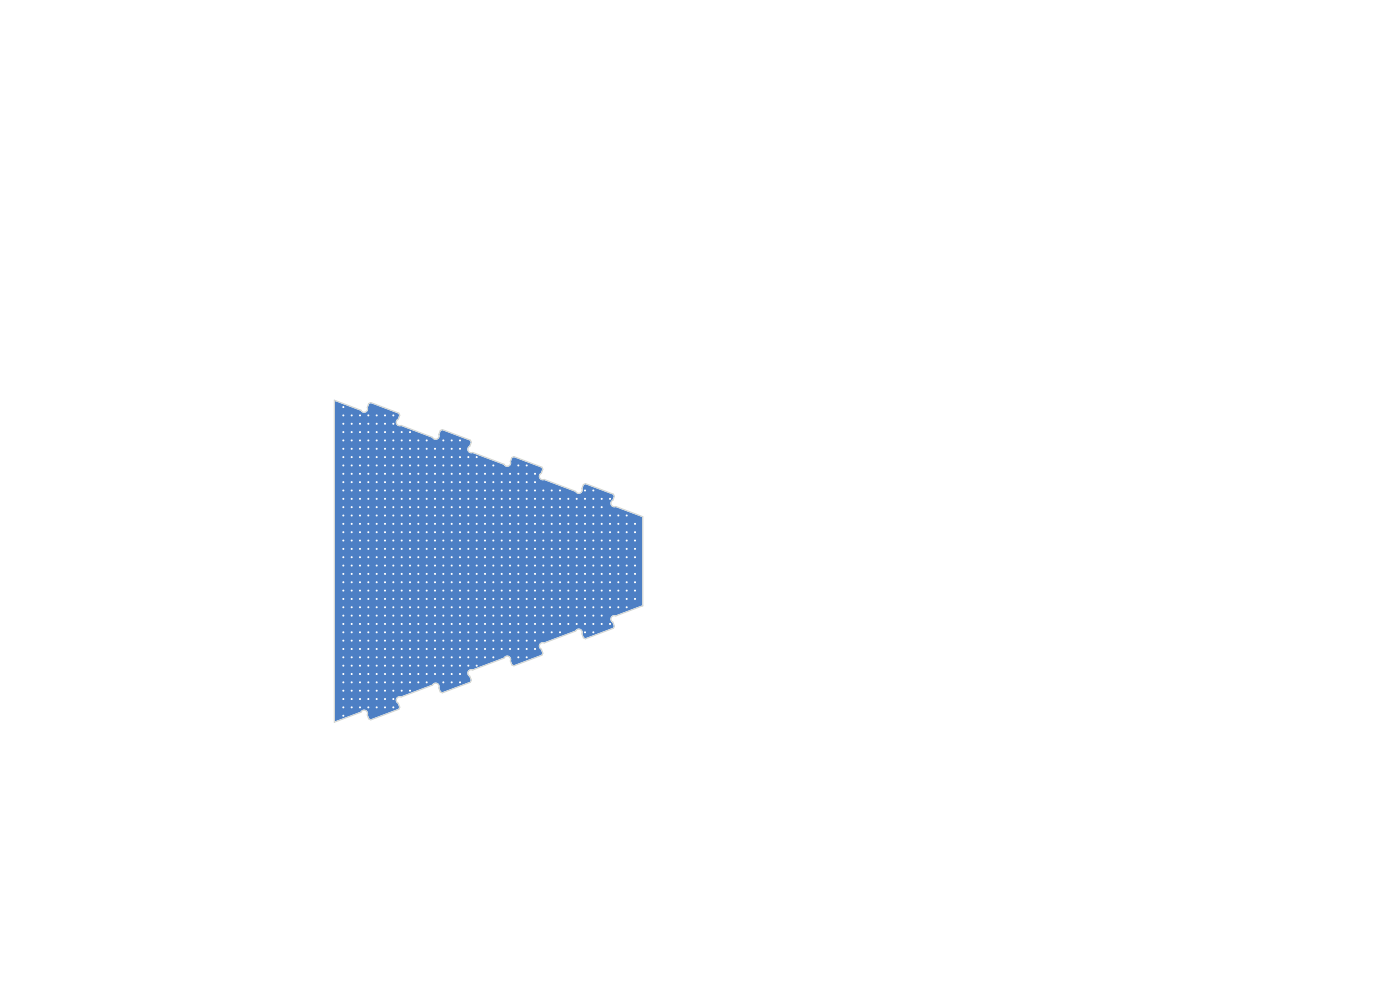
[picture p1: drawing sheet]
<svg xmlns="http://www.w3.org/2000/svg" width="420mm" height="297mm" viewBox="0 0 420 297" stroke-linecap="round" stroke-linejoin="round" font-family="sans-serif">
<g fill="#4d7fc4" stroke="#4d7fc4" stroke-width=".3">
<circle cx="180.5" cy="149.5" r=".3"/>
<circle cx="113" cy="159.5" r=".3"/>
<circle cx="178" cy="149.5" r=".3"/>
<circle cx="103" cy="154.5" r=".3"/>
<circle cx="125.5" cy="184.5" r=".3"/>
<circle cx="115.5" cy="127" r=".3"/>
<circle cx="133" cy="202" r=".3"/>
<circle cx="185.5" cy="167" r=".3"/>
<circle cx="160.5" cy="184.5" r=".3"/>
<circle cx="153" cy="184.5" r=".3"/>
<circle cx="118" cy="204.5" r=".3"/>
<circle cx="113" cy="124.5" r=".3"/>
<circle cx="103" cy="144.5" r=".3"/>
<circle cx="190.5" cy="164.5" r=".3"/>
<circle cx="103" cy="192" r=".3"/>
<circle cx="103" cy="214.5" r=".3"/>
<circle cx="108" cy="194.5" r=".3"/>
<circle cx="125.5" cy="154.5" r=".3"/>
<circle cx="143" cy="189.5" r=".3"/>
<circle cx="145.5" cy="159.5" r=".3"/>
<circle cx="113" cy="179.5" r=".3"/>
<circle cx="130.5" cy="167" r=".3"/>
<circle cx="178" cy="187" r=".3"/>
<circle cx="128" cy="152" r=".3"/>
<circle cx="175.5" cy="182" r=".3"/>
<circle cx="180.5" cy="187" r=".3"/>
<circle cx="150.5" cy="162" r=".3"/>
<circle cx="155.5" cy="144.5" r=".3"/>
<circle cx="183" cy="179.5" r=".3"/>
<circle cx="108" cy="167" r=".3"/>
<circle cx="130.5" cy="182" r=".3"/>
<circle cx="118" cy="124.5" r=".3"/>
<circle cx="135.5" cy="172" r=".3"/>
<circle cx="178" cy="184.5" r=".3"/>
<circle cx="160.5" cy="154.5" r=".3"/>
<circle cx="103" cy="177" r=".3"/>
<circle cx="110.5" cy="157" r=".3"/>
<circle cx="148" cy="179.5" r=".3"/>
<circle cx="178" cy="159.5" r=".3"/>
<circle cx="118" cy="132" r=".3"/>
<circle cx="128" cy="144.5" r=".3"/>
<circle cx="170.5" cy="159.5" r=".3"/>
<circle cx="135.5" cy="202" r=".3"/>
<circle cx="180.5" cy="164.5" r=".3"/>
<circle cx="158" cy="189.5" r=".3"/>
<circle cx="130.5" cy="152" r=".3"/>
<circle cx="188" cy="182" r=".3"/>
<circle cx="165.5" cy="179.5" r=".3"/>
<circle cx="133" cy="199.5" r=".3"/>
<circle cx="155.5" cy="187" r=".3"/>
<circle cx="108" cy="137" r=".3"/>
<circle cx="123" cy="197" r=".3"/>
<circle cx="103" cy="169.5" r=".3"/>
<circle cx="135.5" cy="157" r=".3"/>
<circle cx="118" cy="142" r=".3"/>
<circle cx="153" cy="174.5" r=".3"/>
<circle cx="108" cy="197" r=".3"/>
<circle cx="123" cy="172" r=".3"/>
<circle cx="118" cy="169.5" r=".3"/>
<circle cx="138" cy="172" r=".3"/>
<circle cx="120.5" cy="202" r=".3"/>
<circle cx="138" cy="159.5" r=".3"/>
<circle cx="160.5" cy="147" r=".3"/>
<circle cx="128" cy="154.5" r=".3"/>
<circle cx="105.5" cy="194.5" r=".3"/>
<circle cx="155.5" cy="179.5" r=".3"/>
<circle cx="133" cy="179.5" r=".3"/>
<circle cx="115.5" cy="134.5" r=".3"/>
<circle cx="125.5" cy="142" r=".3"/>
<circle cx="108" cy="157" r=".3"/>
<circle cx="138" cy="189.5" r=".3"/>
<circle cx="133" cy="194.5" r=".3"/>
<circle cx="113" cy="202" r=".3"/>
<circle cx="160.5" cy="149.5" r=".3"/>
<circle cx="173" cy="157" r=".3"/>
<circle cx="160.5" cy="142" r=".3"/>
<circle cx="108" cy="134.5" r=".3"/>
<circle cx="168" cy="182" r=".3"/>
<circle cx="140.5" cy="144.5" r=".3"/>
<circle cx="125.5" cy="172" r=".3"/>
<circle cx="168" cy="152" r=".3"/>
<circle cx="148" cy="162" r=".3"/>
<circle cx="130.5" cy="149.5" r=".3"/>
<circle cx="153" cy="189.5" r=".3"/>
<circle cx="115.5" cy="149.5" r=".3"/>
<circle cx="170.5" cy="179.5" r=".3"/>
<circle cx="190.5" cy="177" r=".3"/>
<circle cx="123" cy="147" r=".3"/>
<circle cx="123" cy="187" r=".3"/>
<circle cx="135.5" cy="189.5" r=".3"/>
<circle cx="133" cy="139.5" r=".3"/>
<circle cx="163" cy="164.5" r=".3"/>
<circle cx="160.5" cy="159.5" r=".3"/>
<circle cx="115.5" cy="172" r=".3"/>
<circle cx="183" cy="177" r=".3"/>
<circle cx="140.5" cy="139.5" r=".3"/>
<circle cx="118" cy="127" r=".3"/>
<circle cx="163" cy="157" r=".3"/>
<circle cx="120.5" cy="157" r=".3"/>
<circle cx="135.5" cy="132" r=".3"/>
<circle cx="150.5" cy="144.5" r=".3"/>
<circle cx="125.5" cy="132" r=".3"/>
<circle cx="123" cy="202" r=".3"/>
<circle cx="160.5" cy="157" r=".3"/>
<circle cx="148" cy="139.5" r=".3"/>
<circle cx="130.5" cy="162" r=".3"/>
<circle cx="118" cy="157" r=".3"/>
<circle cx="115.5" cy="169.5" r=".3"/>
<circle cx="128" cy="132" r=".3"/>
<circle cx="128" cy="164.5" r=".3"/>
<circle cx="150.5" cy="164.5" r=".3"/>
<circle cx="120.5" cy="139.5" r=".3"/>
<circle cx="103" cy="202" r=".3"/>
<circle cx="180.5" cy="157" r=".3"/>
<circle cx="105.5" cy="202" r=".3"/>
<circle cx="138" cy="179.5" r=".3"/>
<circle cx="130.5" cy="197" r=".3"/>
<circle cx="173" cy="162" r=".3"/>
<circle cx="158" cy="164.5" r=".3"/>
<circle cx="145.5" cy="177" r=".3"/>
<circle cx="110.5" cy="207" r=".3"/>
<circle cx="175.5" cy="147" r=".3"/>
<circle cx="115.5" cy="139.5" r=".3"/>
<circle cx="160.5" cy="179.5" r=".3"/>
<circle cx="103" cy="124.5" r=".3"/>
<circle cx="143" cy="139.5" r=".3"/>
<circle cx="140.5" cy="192" r=".3"/>
<circle cx="155.5" cy="169.5" r=".3"/>
<circle cx="190.5" cy="172" r=".3"/>
<circle cx="120.5" cy="159.5" r=".3"/>
<circle cx="158" cy="192" r=".3"/>
<circle cx="103" cy="204.5" r=".3"/>
<circle cx="180.5" cy="159.5" r=".3"/>
<circle cx="115.5" cy="194.5" r=".3"/>
<circle cx="135.5" cy="139.5" r=".3"/>
<circle cx="123" cy="129.5" r=".3"/>
<circle cx="125.5" cy="149.5" r=".3"/>
<circle cx="148" cy="172" r=".3"/>
<circle cx="150.5" cy="142" r=".3"/>
<circle cx="105.5" cy="127" r=".3"/>
<circle cx="108" cy="154.5" r=".3"/>
<circle cx="128" cy="199.5" r=".3"/>
<circle cx="145.5" cy="182" r=".3"/>
<circle cx="180.5" cy="174.5" r=".3"/>
<circle cx="155.5" cy="154.5" r=".3"/>
<circle cx="158" cy="167" r=".3"/>
<circle cx="178" cy="179.5" r=".3"/>
<circle cx="113" cy="149.5" r=".3"/>
<circle cx="180.5" cy="172" r=".3"/>
<circle cx="113" cy="164.5" r=".3"/>
<circle cx="185.5" cy="179.5" r=".3"/>
<circle cx="130.5" cy="169.5" r=".3"/>
<circle cx="118" cy="184.5" r=".3"/>
<circle cx="135.5" cy="192" r=".3"/>
<circle cx="138" cy="149.5" r=".3"/>
<circle cx="113" cy="147" r=".3"/>
<circle cx="105.5" cy="162" r=".3"/>
<circle cx="170.5" cy="174.5" r=".3"/>
<circle cx="110.5" cy="202" r=".3"/>
<circle cx="133" cy="204.5" r=".3"/>
<circle cx="160.5" cy="189.5" r=".3"/>
<circle cx="105.5" cy="212" r=".3"/>
<circle cx="133" cy="167" r=".3"/>
<circle cx="173" cy="159.5" r=".3"/>
<circle cx="153" cy="152" r=".3"/>
<circle cx="113" cy="162" r=".3"/>
<circle cx="155.5" cy="192" r=".3"/>
<circle cx="113" cy="189.5" r=".3"/>
<circle cx="155.5" cy="157" r=".3"/>
<circle cx="145.5" cy="174.5" r=".3"/>
<circle cx="110.5" cy="194.5" r=".3"/>
<circle cx="123" cy="144.5" r=".3"/>
<circle cx="170.5" cy="177" r=".3"/>
<circle cx="163" cy="162" r=".3"/>
<circle cx="155.5" cy="139.5" r=".3"/>
<circle cx="143" cy="197" r=".3"/>
<circle cx="145.5" cy="142" r=".3"/>
<circle cx="110.5" cy="212" r=".3"/>
<circle cx="150.5" cy="174.5" r=".3"/>
<circle cx="118" cy="129.5" r=".3"/>
<circle cx="115.5" cy="199.5" r=".3"/>
<circle cx="125.5" cy="144.5" r=".3"/>
<circle cx="168" cy="169.5" r=".3"/>
<circle cx="115.5" cy="152" r=".3"/>
<circle cx="108" cy="192" r=".3"/>
<circle cx="125.5" cy="164.5" r=".3"/>
<circle cx="143" cy="144.5" r=".3"/>
<circle cx="158" cy="172" r=".3"/>
<circle cx="118" cy="139.5" r=".3"/>
<circle cx="140.5" cy="182" r=".3"/>
<circle cx="113" cy="209.5" r=".3"/>
<circle cx="138" cy="132" r=".3"/>
<circle cx="128" cy="167" r=".3"/>
<circle cx="103" cy="137" r=".3"/>
<circle cx="135.5" cy="167" r=".3"/>
<circle cx="168" cy="149.5" r=".3"/>
<circle cx="168" cy="147" r=".3"/>
<circle cx="130.5" cy="137" r=".3"/>
<circle cx="120.5" cy="167" r=".3"/>
<circle cx="135.5" cy="194.5" r=".3"/>
<circle cx="170.5" cy="184.5" r=".3"/>
<circle cx="140.5" cy="184.5" r=".3"/>
<circle cx="133" cy="169.5" r=".3"/>
<circle cx="148" cy="144.5" r=".3"/>
<circle cx="183" cy="187" r=".3"/>
<circle cx="108" cy="177" r=".3"/>
<circle cx="135.5" cy="137" r=".3"/>
<circle cx="145.5" cy="197" r=".3"/>
<circle cx="130.5" cy="184.5" r=".3"/>
<circle cx="183" cy="167" r=".3"/>
<circle cx="135.5" cy="179.5" r=".3"/>
<circle cx="140.5" cy="194.5" r=".3"/>
<circle cx="140.5" cy="199.5" r=".3"/>
<circle cx="143" cy="169.5" r=".3"/>
<circle cx="158" cy="152" r=".3"/>
<circle cx="123" cy="154.5" r=".3"/>
<circle cx="190.5" cy="169.5" r=".3"/>
<circle cx="173" cy="172" r=".3"/>
<circle cx="113" cy="127" r=".3"/>
<circle cx="160.5" cy="164.5" r=".3"/>
<circle cx="133" cy="132" r=".3"/>
<circle cx="180.5" cy="152" r=".3"/>
<circle cx="125.5" cy="182" r=".3"/>
<circle cx="178" cy="182" r=".3"/>
<circle cx="153" cy="164.5" r=".3"/>
<circle cx="148" cy="169.5" r=".3"/>
<circle cx="123" cy="192" r=".3"/>
<circle cx="133" cy="192" r=".3"/>
<circle cx="158" cy="157" r=".3"/>
<circle cx="180.5" cy="177" r=".3"/>
<circle cx="113" cy="154.5" r=".3"/>
<circle cx="130.5" cy="144.5" r=".3"/>
<circle cx="155.5" cy="162" r=".3"/>
<circle cx="105.5" cy="197" r=".3"/>
<circle cx="113" cy="137" r=".3"/>
<circle cx="110.5" cy="177" r=".3"/>
<circle cx="115.5" cy="129.5" r=".3"/>
<circle cx="108" cy="189.5" r=".3"/>
<circle cx="165.5" cy="152" r=".3"/>
<circle cx="103" cy="134.5" r=".3"/>
<circle cx="175.5" cy="167" r=".3"/>
<circle cx="115.5" cy="212" r=".3"/>
<circle cx="118" cy="212" r=".3"/>
<circle cx="115.5" cy="207" r=".3"/>
<circle cx="153" cy="157" r=".3"/>
<circle cx="148" cy="194.5" r=".3"/>
<circle cx="133" cy="162" r=".3"/>
<circle cx="138" cy="142" r=".3"/>
<circle cx="160.5" cy="169.5" r=".3"/>
<circle cx="103" cy="179.5" r=".3"/>
<circle cx="155.5" cy="152" r=".3"/>
<circle cx="110.5" cy="144.5" r=".3"/>
<circle cx="175.5" cy="184.5" r=".3"/>
<circle cx="123" cy="169.5" r=".3"/>
<circle cx="138" cy="182" r=".3"/>
<circle cx="115.5" cy="189.5" r=".3"/>
<circle cx="188" cy="177" r=".3"/>
<circle cx="185.5" cy="172" r=".3"/>
<circle cx="155.5" cy="159.5" r=".3"/>
<circle cx="108" cy="212" r=".3"/>
<circle cx="103" cy="184.5" r=".3"/>
<circle cx="138" cy="204.5" r=".3"/>
<circle cx="148" cy="197" r=".3"/>
<circle cx="115.5" cy="197" r=".3"/>
<circle cx="145.5" cy="189.5" r=".3"/>
<circle cx="128" cy="197" r=".3"/>
<circle cx="113" cy="134.5" r=".3"/>
<circle cx="155.5" cy="184.5" r=".3"/>
<circle cx="153" cy="142" r=".3"/>
<circle cx="108" cy="159.5" r=".3"/>
<circle cx="120.5" cy="164.5" r=".3"/>
<circle cx="173" cy="154.5" r=".3"/>
<circle cx="145.5" cy="179.5" r=".3"/>
<circle cx="140.5" cy="179.5" r=".3"/>
<circle cx="105.5" cy="192" r=".3"/>
<circle cx="165.5" cy="177" r=".3"/>
<circle cx="113" cy="144.5" r=".3"/>
<circle cx="188" cy="154.5" r=".3"/>
<circle cx="140.5" cy="137" r=".3"/>
<circle cx="120.5" cy="182" r=".3"/>
<circle cx="128" cy="157" r=".3"/>
<circle cx="108" cy="182" r=".3"/>
<circle cx="175.5" cy="174.5" r=".3"/>
<circle cx="138" cy="184.5" r=".3"/>
<circle cx="158" cy="149.5" r=".3"/>
<circle cx="128" cy="187" r=".3"/>
<circle cx="155.5" cy="189.5" r=".3"/>
<circle cx="150.5" cy="179.5" r=".3"/>
<circle cx="153" cy="187" r=".3"/>
<circle cx="103" cy="152" r=".3"/>
<circle cx="128" cy="179.5" r=".3"/>
<circle cx="133" cy="142" r=".3"/>
<circle cx="115.5" cy="147" r=".3"/>
<circle cx="150.5" cy="177" r=".3"/>
<circle cx="175.5" cy="162" r=".3"/>
<circle cx="173" cy="179.5" r=".3"/>
<circle cx="183" cy="154.5" r=".3"/>
<circle cx="143" cy="164.5" r=".3"/>
<circle cx="148" cy="164.5" r=".3"/>
<circle cx="180.5" cy="167" r=".3"/>
<circle cx="133" cy="164.5" r=".3"/>
<circle cx="153" cy="147" r=".3"/>
<circle cx="130.5" cy="159.5" r=".3"/>
<circle cx="138" cy="202" r=".3"/>
<circle cx="125.5" cy="194.5" r=".3"/>
<circle cx="135.5" cy="187" r=".3"/>
<circle cx="130.5" cy="187" r=".3"/>
<circle cx="155.5" cy="167" r=".3"/>
<circle cx="115.5" cy="124.5" r=".3"/>
<circle cx="143" cy="149.5" r=".3"/>
<circle cx="108" cy="162" r=".3"/>
<circle cx="135.5" cy="197" r=".3"/>
<circle cx="168" cy="179.5" r=".3"/>
<circle cx="163" cy="149.5" r=".3"/>
<circle cx="153" cy="177" r=".3"/>
<circle cx="110.5" cy="187" r=".3"/>
<circle cx="140.5" cy="162" r=".3"/>
<circle cx="105.5" cy="137" r=".3"/>
<circle cx="130.5" cy="177" r=".3"/>
<circle cx="168" cy="167" r=".3"/>
<circle cx="135.5" cy="159.5" r=".3"/>
<circle cx="155.5" cy="172" r=".3"/>
<circle cx="128" cy="172" r=".3"/>
<circle cx="105.5" cy="187" r=".3"/>
<circle cx="140.5" cy="157" r=".3"/>
<circle cx="110.5" cy="197" r=".3"/>
<circle cx="120.5" cy="172" r=".3"/>
<circle cx="143" cy="192" r=".3"/>
<circle cx="143" cy="179.5" r=".3"/>
<circle cx="115.5" cy="167" r=".3"/>
<circle cx="118" cy="189.5" r=".3"/>
<circle cx="150.5" cy="154.5" r=".3"/>
<circle cx="128" cy="139.5" r=".3"/>
<circle cx="178" cy="172" r=".3"/>
<circle cx="118" cy="162" r=".3"/>
<circle cx="185.5" cy="162" r=".3"/>
<circle cx="120.5" cy="142" r=".3"/>
<circle cx="175.5" cy="154.5" r=".3"/>
<circle cx="105.5" cy="169.5" r=".3"/>
<circle cx="118" cy="187" r=".3"/>
<circle cx="158" cy="184.5" r=".3"/>
<circle cx="145.5" cy="169.5" r=".3"/>
<circle cx="123" cy="174.5" r=".3"/>
<circle cx="103" cy="197" r=".3"/>
<circle cx="190.5" cy="167" r=".3"/>
<circle cx="103" cy="122" r=".3"/>
<circle cx="120.5" cy="132" r=".3"/>
<circle cx="165.5" cy="157" r=".3"/>
<circle cx="153" cy="172" r=".3"/>
<circle cx="130.5" cy="157" r=".3"/>
<circle cx="160.5" cy="177" r=".3"/>
<circle cx="185.5" cy="154.5" r=".3"/>
<circle cx="185.5" cy="164.5" r=".3"/>
<circle cx="180.5" cy="179.5" r=".3"/>
<circle cx="108" cy="127" r=".3"/>
<circle cx="108" cy="129.5" r=".3"/>
<circle cx="110.5" cy="179.5" r=".3"/>
<circle cx="153" cy="149.5" r=".3"/>
<circle cx="125.5" cy="197" r=".3"/>
<circle cx="108" cy="174.5" r=".3"/>
<circle cx="163" cy="147" r=".3"/>
<circle cx="123" cy="157" r=".3"/>
<circle cx="128" cy="182" r=".3"/>
<circle cx="113" cy="187" r=".3"/>
<circle cx="118" cy="202" r=".3"/>
<circle cx="163" cy="182" r=".3"/>
<circle cx="140.5" cy="167" r=".3"/>
<circle cx="135.5" cy="199.5" r=".3"/>
<circle cx="163" cy="172" r=".3"/>
<circle cx="103" cy="139.5" r=".3"/>
<circle cx="123" cy="179.5" r=".3"/>
<circle cx="113" cy="194.5" r=".3"/>
<circle cx="180.5" cy="154.5" r=".3"/>
<circle cx="113" cy="204.5" r=".3"/>
<circle cx="160.5" cy="162" r=".3"/>
<circle cx="105.5" cy="132" r=".3"/>
<circle cx="130.5" cy="172" r=".3"/>
<circle cx="140.5" cy="154.5" r=".3"/>
<circle cx="103" cy="129.5" r=".3"/>
<circle cx="178" cy="174.5" r=".3"/>
<circle cx="138" cy="197" r=".3"/>
<circle cx="110.5" cy="169.5" r=".3"/>
<circle cx="113" cy="157" r=".3"/>
<circle cx="110.5" cy="189.5" r=".3"/>
<circle cx="165.5" cy="164.5" r=".3"/>
<circle cx="185.5" cy="174.5" r=".3"/>
<circle cx="108" cy="169.5" r=".3"/>
<circle cx="128" cy="142" r=".3"/>
<circle cx="160.5" cy="194.5" r=".3"/>
<circle cx="145.5" cy="139.5" r=".3"/>
<circle cx="178" cy="164.5" r=".3"/>
<circle cx="135.5" cy="152" r=".3"/>
<circle cx="170.5" cy="152" r=".3"/>
<circle cx="160.5" cy="144.5" r=".3"/>
<circle cx="123" cy="182" r=".3"/>
<circle cx="138" cy="139.5" r=".3"/>
<circle cx="148" cy="174.5" r=".3"/>
<circle cx="153" cy="154.5" r=".3"/>
<circle cx="103" cy="127" r=".3"/>
<circle cx="155.5" cy="149.5" r=".3"/>
<circle cx="150.5" cy="157" r=".3"/>
<circle cx="135.5" cy="142" r=".3"/>
<circle cx="130.5" cy="179.5" r=".3"/>
<circle cx="183" cy="174.5" r=".3"/>
<circle cx="113" cy="184.5" r=".3"/>
<circle cx="108" cy="139.5" r=".3"/>
<circle cx="158" cy="182" r=".3"/>
<circle cx="145.5" cy="162" r=".3"/>
<circle cx="105.5" cy="144.5" r=".3"/>
<circle cx="173" cy="149.5" r=".3"/>
<circle cx="163" cy="187" r=".3"/>
<circle cx="168" cy="159.5" r=".3"/>
<circle cx="120.5" cy="147" r=".3"/>
<circle cx="138" cy="162" r=".3"/>
<circle cx="103" cy="142" r=".3"/>
<circle cx="135.5" cy="164.5" r=".3"/>
<circle cx="185.5" cy="159.5" r=".3"/>
<circle cx="165.5" cy="189.5" r=".3"/>
<circle cx="108" cy="202" r=".3"/>
<circle cx="120.5" cy="199.5" r=".3"/>
<circle cx="168" cy="172" r=".3"/>
<circle cx="170.5" cy="154.5" r=".3"/>
<circle cx="115.5" cy="184.5" r=".3"/>
<circle cx="105.5" cy="152" r=".3"/>
<circle cx="125.5" cy="157" r=".3"/>
<circle cx="133" cy="187" r=".3"/>
<circle cx="135.5" cy="144.5" r=".3"/>
<circle cx="133" cy="172" r=".3"/>
<circle cx="103" cy="132" r=".3"/>
<circle cx="120.5" cy="184.5" r=".3"/>
<circle cx="113" cy="129.5" r=".3"/>
<circle cx="105.5" cy="167" r=".3"/>
<circle cx="128" cy="202" r=".3"/>
<circle cx="150.5" cy="184.5" r=".3"/>
<circle cx="143" cy="182" r=".3"/>
<circle cx="138" cy="164.5" r=".3"/>
<circle cx="120.5" cy="179.5" r=".3"/>
<circle cx="125.5" cy="202" r=".3"/>
<circle cx="175.5" cy="169.5" r=".3"/>
<circle cx="148" cy="187" r=".3"/>
<circle cx="180.5" cy="184.5" r=".3"/>
<circle cx="165.5" cy="172" r=".3"/>
<circle cx="153" cy="167" r=".3"/>
<circle cx="163" cy="167" r=".3"/>
<circle cx="168" cy="177" r=".3"/>
<circle cx="128" cy="174.5" r=".3"/>
<circle cx="175.5" cy="187" r=".3"/>
<circle cx="120.5" cy="134.5" r=".3"/>
<circle cx="170.5" cy="149.5" r=".3"/>
<circle cx="123" cy="159.5" r=".3"/>
<circle cx="115.5" cy="142" r=".3"/>
<circle cx="133" cy="149.5" r=".3"/>
<circle cx="178" cy="167" r=".3"/>
<circle cx="183" cy="182" r=".3"/>
<circle cx="135.5" cy="149.5" r=".3"/>
<circle cx="113" cy="139.5" r=".3"/>
<circle cx="168" cy="162" r=".3"/>
<circle cx="130.5" cy="192" r=".3"/>
<circle cx="140.5" cy="169.5" r=".3"/>
<circle cx="118" cy="144.5" r=".3"/>
<circle cx="135.5" cy="169.5" r=".3"/>
<circle cx="110.5" cy="154.5" r=".3"/>
<circle cx="115.5" cy="179.5" r=".3"/>
<circle cx="103" cy="164.5" r=".3"/>
<circle cx="183" cy="162" r=".3"/>
<circle cx="133" cy="157" r=".3"/>
<circle cx="173" cy="164.5" r=".3"/>
<circle cx="175.5" cy="189.5" r=".3"/>
<circle cx="143" cy="167" r=".3"/>
<circle cx="168" cy="187" r=".3"/>
<circle cx="128" cy="204.5" r=".3"/>
<circle cx="185.5" cy="169.5" r=".3"/>
<circle cx="143" cy="142" r=".3"/>
<circle cx="143" cy="147" r=".3"/>
<circle cx="165.5" cy="167" r=".3"/>
<circle cx="175.5" cy="172" r=".3"/>
<circle cx="105.5" cy="159.5" r=".3"/>
<circle cx="160.5" cy="187" r=".3"/>
<circle cx="138" cy="199.5" r=".3"/>
<circle cx="143" cy="152" r=".3"/>
<circle cx="188" cy="164.5" r=".3"/>
<circle cx="143" cy="157" r=".3"/>
<circle cx="148" cy="154.5" r=".3"/>
<circle cx="188" cy="169.5" r=".3"/>
<circle cx="120.5" cy="149.5" r=".3"/>
<circle cx="178" cy="154.5" r=".3"/>
<circle cx="155.5" cy="164.5" r=".3"/>
<circle cx="105.5" cy="164.5" r=".3"/>
<circle cx="158" cy="174.5" r=".3"/>
<circle cx="153" cy="192" r=".3"/>
<circle cx="103" cy="209.5" r=".3"/>
<circle cx="113" cy="199.5" r=".3"/>
<circle cx="133" cy="134.5" r=".3"/>
<circle cx="148" cy="147" r=".3"/>
<circle cx="150.5" cy="149.5" r=".3"/>
<circle cx="160.5" cy="182" r=".3"/>
<circle cx="183" cy="169.5" r=".3"/>
<circle cx="113" cy="152" r=".3"/>
<circle cx="145.5" cy="194.5" r=".3"/>
<circle cx="130.5" cy="189.5" r=".3"/>
<circle cx="120.5" cy="137" r=".3"/>
<circle cx="128" cy="184.5" r=".3"/>
<circle cx="135.5" cy="174.5" r=".3"/>
<circle cx="150.5" cy="192" r=".3"/>
<circle cx="118" cy="134.5" r=".3"/>
<circle cx="138" cy="147" r=".3"/>
<circle cx="128" cy="189.5" r=".3"/>
<circle cx="115.5" cy="137" r=".3"/>
<circle cx="145.5" cy="154.5" r=".3"/>
<circle cx="143" cy="174.5" r=".3"/>
<circle cx="120.5" cy="152" r=".3"/>
<circle cx="143" cy="194.5" r=".3"/>
<circle cx="158" cy="147" r=".3"/>
<circle cx="103" cy="187" r=".3"/>
<circle cx="118" cy="177" r=".3"/>
<circle cx="103" cy="182" r=".3"/>
<circle cx="108" cy="199.5" r=".3"/>
<circle cx="105.5" cy="177" r=".3"/>
<circle cx="133" cy="197" r=".3"/>
<circle cx="108" cy="179.5" r=".3"/>
<circle cx="125.5" cy="177" r=".3"/>
<circle cx="178" cy="189.5" r=".3"/>
<circle cx="140.5" cy="152" r=".3"/>
<circle cx="143" cy="184.5" r=".3"/>
<circle cx="153" cy="182" r=".3"/>
<circle cx="153" cy="179.5" r=".3"/>
<circle cx="145.5" cy="192" r=".3"/>
<circle cx="105.5" cy="129.5" r=".3"/>
<circle cx="158" cy="169.5" r=".3"/>
<circle cx="133" cy="174.5" r=".3"/>
<circle cx="125.5" cy="147" r=".3"/>
<circle cx="140.5" cy="172" r=".3"/>
<circle cx="105.5" cy="139.5" r=".3"/>
<circle cx="115.5" cy="204.5" r=".3"/>
<circle cx="110.5" cy="167" r=".3"/>
<circle cx="135.5" cy="154.5" r=".3"/>
<circle cx="190.5" cy="159.5" r=".3"/>
<circle cx="123" cy="132" r=".3"/>
<circle cx="145.5" cy="167" r=".3"/>
<circle cx="123" cy="162" r=".3"/>
<circle cx="178" cy="162" r=".3"/>
<circle cx="180.5" cy="182" r=".3"/>
<circle cx="118" cy="137" r=".3"/>
<circle cx="170.5" cy="172" r=".3"/>
<circle cx="113" cy="212" r=".3"/>
<circle cx="115.5" cy="174.5" r=".3"/>
<circle cx="165.5" cy="159.5" r=".3"/>
<circle cx="148" cy="189.5" r=".3"/>
<circle cx="135.5" cy="182" r=".3"/>
<circle cx="130.5" cy="139.5" r=".3"/>
<circle cx="105.5" cy="199.5" r=".3"/>
<circle cx="103" cy="159.5" r=".3"/>
<circle cx="110.5" cy="204.5" r=".3"/>
<circle cx="140.5" cy="197" r=".3"/>
<circle cx="103" cy="189.5" r=".3"/>
<circle cx="110.5" cy="139.5" r=".3"/>
<circle cx="108" cy="204.5" r=".3"/>
<circle cx="143" cy="154.5" r=".3"/>
<circle cx="165.5" cy="154.5" r=".3"/>
<circle cx="115.5" cy="192" r=".3"/>
<circle cx="130.5" cy="194.5" r=".3"/>
<circle cx="188" cy="157" r=".3"/>
<circle cx="150.5" cy="172" r=".3"/>
<circle cx="190.5" cy="157" r=".3"/>
<circle cx="103" cy="174.5" r=".3"/>
<circle cx="143" cy="172" r=".3"/>
<circle cx="160.5" cy="192" r=".3"/>
<circle cx="148" cy="184.5" r=".3"/>
<circle cx="110.5" cy="184.5" r=".3"/>
<circle cx="115.5" cy="177" r=".3"/>
<circle cx="190.5" cy="162" r=".3"/>
<circle cx="165.5" cy="174.5" r=".3"/>
<circle cx="105.5" cy="124.5" r=".3"/>
<circle cx="128" cy="134.5" r=".3"/>
<circle cx="115.5" cy="209.5" r=".3"/>
<circle cx="123" cy="207" r=".3"/>
<circle cx="175.5" cy="157" r=".3"/>
<circle cx="108" cy="172" r=".3"/>
<circle cx="108" cy="132" r=".3"/>
<circle cx="163" cy="179.5" r=".3"/>
<circle cx="130.5" cy="147" r=".3"/>
<circle cx="118" cy="149.5" r=".3"/>
<circle cx="130.5" cy="164.5" r=".3"/>
<circle cx="188" cy="172" r=".3"/>
<circle cx="118" cy="182" r=".3"/>
<circle cx="103" cy="212" r=".3"/>
<circle cx="173" cy="184.5" r=".3"/>
<circle cx="123" cy="137" r=".3"/>
<circle cx="125.5" cy="204.5" r=".3"/>
<circle cx="118" cy="199.5" r=".3"/>
<circle cx="115.5" cy="162" r=".3"/>
<circle cx="115.5" cy="202" r=".3"/>
<circle cx="113" cy="174.5" r=".3"/>
<circle cx="135.5" cy="134.5" r=".3"/>
<circle cx="108" cy="207" r=".3"/>
<circle cx="115.5" cy="157" r=".3"/>
<circle cx="123" cy="167" r=".3"/>
<circle cx="108" cy="164.5" r=".3"/>
<circle cx="118" cy="209.5" r=".3"/>
<circle cx="140.5" cy="189.5" r=".3"/>
<circle cx="138" cy="192" r=".3"/>
<circle cx="138" cy="134.5" r=".3"/>
<circle cx="128" cy="137" r=".3"/>
<circle cx="105.5" cy="207" r=".3"/>
<circle cx="115.5" cy="164.5" r=".3"/>
<circle cx="103" cy="172" r=".3"/>
<circle cx="163" cy="189.5" r=".3"/>
<circle cx="170.5" cy="157" r=".3"/>
<circle cx="173" cy="174.5" r=".3"/>
<circle cx="105.5" cy="157" r=".3"/>
<circle cx="113" cy="207" r=".3"/>
<circle cx="158" cy="179.5" r=".3"/>
<circle cx="178" cy="169.5" r=".3"/>
<circle cx="105.5" cy="204.5" r=".3"/>
<circle cx="155.5" cy="142" r=".3"/>
<circle cx="123" cy="139.5" r=".3"/>
<circle cx="108" cy="152" r=".3"/>
<circle cx="125.5" cy="192" r=".3"/>
<circle cx="183" cy="149.5" r=".3"/>
<circle cx="118" cy="154.5" r=".3"/>
<circle cx="173" cy="167" r=".3"/>
<circle cx="125.5" cy="187" r=".3"/>
<circle cx="160.5" cy="174.5" r=".3"/>
<circle cx="138" cy="194.5" r=".3"/>
<circle cx="120.5" cy="174.5" r=".3"/>
<circle cx="128" cy="159.5" r=".3"/>
<circle cx="188" cy="162" r=".3"/>
<circle cx="140.5" cy="149.5" r=".3"/>
<circle cx="173" cy="177" r=".3"/>
<circle cx="110.5" cy="137" r=".3"/>
<circle cx="133" cy="154.5" r=".3"/>
<circle cx="133" cy="152" r=".3"/>
<circle cx="170.5" cy="167" r=".3"/>
<circle cx="175.5" cy="159.5" r=".3"/>
<circle cx="133" cy="182" r=".3"/>
<circle cx="170.5" cy="187" r=".3"/>
<circle cx="110.5" cy="164.5" r=".3"/>
<circle cx="123" cy="164.5" r=".3"/>
<circle cx="183" cy="164.5" r=".3"/>
<circle cx="130.5" cy="134.5" r=".3"/>
<circle cx="143" cy="187" r=".3"/>
<circle cx="108" cy="209.5" r=".3"/>
<circle cx="123" cy="134.5" r=".3"/>
<circle cx="158" cy="162" r=".3"/>
<circle cx="118" cy="174.5" r=".3"/>
<circle cx="185.5" cy="157" r=".3"/>
<circle cx="165.5" cy="149.5" r=".3"/>
<circle cx="105.5" cy="147" r=".3"/>
<circle cx="145.5" cy="187" r=".3"/>
<circle cx="165.5" cy="182" r=".3"/>
<circle cx="125.5" cy="134.5" r=".3"/>
<circle cx="123" cy="149.5" r=".3"/>
<circle cx="120.5" cy="177" r=".3"/>
<circle cx="138" cy="144.5" r=".3"/>
<circle cx="118" cy="147" r=".3"/>
<circle cx="133" cy="189.5" r=".3"/>
<circle cx="175.5" cy="149.5" r=".3"/>
<circle cx="138" cy="187" r=".3"/>
<circle cx="130.5" cy="142" r=".3"/>
<circle cx="105.5" cy="154.5" r=".3"/>
<circle cx="188" cy="167" r=".3"/>
<circle cx="148" cy="159.5" r=".3"/>
<circle cx="155.5" cy="197" r=".3"/>
<circle cx="148" cy="167" r=".3"/>
<circle cx="128" cy="149.5" r=".3"/>
<circle cx="145.5" cy="172" r=".3"/>
<circle cx="148" cy="182" r=".3"/>
<circle cx="125.5" cy="162" r=".3"/>
<circle cx="108" cy="144.5" r=".3"/>
<circle cx="173" cy="169.5" r=".3"/>
<circle cx="105.5" cy="189.5" r=".3"/>
<circle cx="158" cy="194.5" r=".3"/>
<circle cx="150.5" cy="187" r=".3"/>
<circle cx="105.5" cy="209.5" r=".3"/>
<circle cx="188" cy="174.5" r=".3"/>
<circle cx="120.5" cy="192" r=".3"/>
<circle cx="115.5" cy="144.5" r=".3"/>
<circle cx="173" cy="152" r=".3"/>
<circle cx="118" cy="179.5" r=".3"/>
<circle cx="170.5" cy="182" r=".3"/>
<circle cx="103" cy="199.5" r=".3"/>
<circle cx="165.5" cy="147" r=".3"/>
<circle cx="123" cy="177" r=".3"/>
<circle cx="183" cy="157" r=".3"/>
<circle cx="120.5" cy="187" r=".3"/>
<circle cx="135.5" cy="177" r=".3"/>
<circle cx="173" cy="187" r=".3"/>
<circle cx="150.5" cy="167" r=".3"/>
<circle cx="118" cy="194.5" r=".3"/>
<circle cx="153" cy="194.5" r=".3"/>
<circle cx="183" cy="159.5" r=".3"/>
<circle cx="110.5" cy="142" r=".3"/>
<circle cx="103" cy="149.5" r=".3"/>
<circle cx="183" cy="172" r=".3"/>
<circle cx="165.5" cy="169.5" r=".3"/>
<circle cx="138" cy="154.5" r=".3"/>
<circle cx="185.5" cy="182" r=".3"/>
<circle cx="113" cy="182" r=".3"/>
<circle cx="128" cy="169.5" r=".3"/>
<circle cx="120.5" cy="189.5" r=".3"/>
<circle cx="120.5" cy="207" r=".3"/>
<circle cx="118" cy="167" r=".3"/>
<circle cx="178" cy="147" r=".3"/>
<circle cx="113" cy="192" r=".3"/>
<circle cx="125.5" cy="179.5" r=".3"/>
<circle cx="128" cy="194.5" r=".3"/>
<circle cx="120.5" cy="169.5" r=".3"/>
<circle cx="113" cy="142" r=".3"/>
<circle cx="155.5" cy="177" r=".3"/>
<circle cx="140.5" cy="164.5" r=".3"/>
<circle cx="143" cy="159.5" r=".3"/>
<circle cx="110.5" cy="129.5" r=".3"/>
<circle cx="143" cy="199.5" r=".3"/>
<circle cx="105.5" cy="134.5" r=".3"/>
<circle cx="125.5" cy="174.5" r=".3"/>
<circle cx="148" cy="192" r=".3"/>
<circle cx="138" cy="152" r=".3"/>
<circle cx="145.5" cy="152" r=".3"/>
<circle cx="105.5" cy="182" r=".3"/>
<circle cx="170.5" cy="164.5" r=".3"/>
<circle cx="148" cy="177" r=".3"/>
<circle cx="115.5" cy="187" r=".3"/>
<circle cx="118" cy="197" r=".3"/>
<circle cx="113" cy="172" r=".3"/>
<circle cx="108" cy="184.5" r=".3"/>
<circle cx="170.5" cy="169.5" r=".3"/>
<circle cx="163" cy="184.5" r=".3"/>
<circle cx="133" cy="177" r=".3"/>
<circle cx="175.5" cy="164.5" r=".3"/>
<circle cx="128" cy="192" r=".3"/>
<circle cx="110.5" cy="172" r=".3"/>
<circle cx="110.5" cy="132" r=".3"/>
<circle cx="118" cy="192" r=".3"/>
<circle cx="158" cy="139.5" r=".3"/>
<circle cx="175.5" cy="179.5" r=".3"/>
<circle cx="158" cy="154.5" r=".3"/>
<circle cx="120.5" cy="197" r=".3"/>
<circle cx="113" cy="197" r=".3"/>
<circle cx="175.5" cy="152" r=".3"/>
<circle cx="125.5" cy="159.5" r=".3"/>
<circle cx="108" cy="147" r=".3"/>
<circle cx="113" cy="177" r=".3"/>
<circle cx="165.5" cy="187" r=".3"/>
<circle cx="125.5" cy="152" r=".3"/>
<circle cx="148" cy="152" r=".3"/>
<circle cx="160.5" cy="152" r=".3"/>
<circle cx="155.5" cy="174.5" r=".3"/>
<circle cx="140.5" cy="147" r=".3"/>
<circle cx="163" cy="169.5" r=".3"/>
<circle cx="110.5" cy="134.5" r=".3"/>
<circle cx="110.5" cy="182" r=".3"/>
<circle cx="145.5" cy="147" r=".3"/>
<circle cx="108" cy="142" r=".3"/>
<circle cx="125.5" cy="167" r=".3"/>
<circle cx="138" cy="174.5" r=".3"/>
<circle cx="105.5" cy="184.5" r=".3"/>
<circle cx="120.5" cy="129.5" r=".3"/>
<circle cx="180.5" cy="169.5" r=".3"/>
<circle cx="168" cy="157" r=".3"/>
<circle cx="158" cy="142" r=".3"/>
<circle cx="140.5" cy="174.5" r=".3"/>
<circle cx="135.5" cy="147" r=".3"/>
<circle cx="125.5" cy="137" r=".3"/>
<circle cx="110.5" cy="199.5" r=".3"/>
<circle cx="110.5" cy="192" r=".3"/>
<circle cx="135.5" cy="184.5" r=".3"/>
<circle cx="148" cy="157" r=".3"/>
<circle cx="163" cy="154.5" r=".3"/>
<circle cx="133" cy="184.5" r=".3"/>
<circle cx="158" cy="144.5" r=".3"/>
<circle cx="120.5" cy="204.5" r=".3"/>
<circle cx="163" cy="159.5" r=".3"/>
<circle cx="153" cy="169.5" r=".3"/>
<circle cx="123" cy="142" r=".3"/>
<circle cx="128" cy="162" r=".3"/>
<circle cx="160.5" cy="172" r=".3"/>
<circle cx="130.5" cy="202" r=".3"/>
<circle cx="168" cy="184.5" r=".3"/>
<circle cx="103" cy="162" r=".3"/>
<circle cx="120.5" cy="154.5" r=".3"/>
<circle cx="115.5" cy="182" r=".3"/>
<circle cx="140.5" cy="159.5" r=".3"/>
<circle cx="143" cy="162" r=".3"/>
<circle cx="138" cy="157" r=".3"/>
<circle cx="153" cy="162" r=".3"/>
<circle cx="143" cy="137" r=".3"/>
<circle cx="173" cy="182" r=".3"/>
<circle cx="138" cy="137" r=".3"/>
<circle cx="103" cy="157" r=".3"/>
<circle cx="150.5" cy="169.5" r=".3"/>
<circle cx="168" cy="164.5" r=".3"/>
<circle cx="188" cy="159.5" r=".3"/>
<circle cx="110.5" cy="149.5" r=".3"/>
<circle cx="105.5" cy="172" r=".3"/>
<circle cx="135.5" cy="204.5" r=".3"/>
<circle cx="110.5" cy="124.5" r=".3"/>
<circle cx="135.5" cy="162" r=".3"/>
<circle cx="115.5" cy="154.5" r=".3"/>
<circle cx="123" cy="184.5" r=".3"/>
<circle cx="103" cy="207" r=".3"/>
<circle cx="108" cy="124.5" r=".3"/>
<circle cx="110.5" cy="159.5" r=".3"/>
<circle cx="133" cy="159.5" r=".3"/>
<circle cx="150.5" cy="152" r=".3"/>
<circle cx="118" cy="164.5" r=".3"/>
<circle cx="105.5" cy="179.5" r=".3"/>
<circle cx="103" cy="167" r=".3"/>
<circle cx="133" cy="147" r=".3"/>
<circle cx="105.5" cy="174.5" r=".3"/>
<circle cx="148" cy="149.5" r=".3"/>
<circle cx="130.5" cy="199.5" r=".3"/>
<circle cx="180.5" cy="162" r=".3"/>
<circle cx="178" cy="152" r=".3"/>
<circle cx="113" cy="169.5" r=".3"/>
<circle cx="113" cy="132" r=".3"/>
<circle cx="165.5" cy="162" r=".3"/>
<circle cx="123" cy="152" r=".3"/>
<circle cx="110.5" cy="152" r=".3"/>
<circle cx="110.5" cy="147" r=".3"/>
<circle cx="138" cy="177" r=".3"/>
<circle cx="120.5" cy="144.5" r=".3"/>
<circle cx="123" cy="189.5" r=".3"/>
<circle cx="170.5" cy="162" r=".3"/>
<circle cx="138" cy="169.5" r=".3"/>
<circle cx="103" cy="147" r=".3"/>
<circle cx="158" cy="159.5" r=".3"/>
<circle cx="118" cy="152" r=".3"/>
<circle cx="150.5" cy="189.5" r=".3"/>
<circle cx="158" cy="187" r=".3"/>
<circle cx="120.5" cy="162" r=".3"/>
<circle cx="115.5" cy="132" r=".3"/>
<circle cx="188" cy="179.5" r=".3"/>
<circle cx="110.5" cy="127" r=".3"/>
<circle cx="143" cy="177" r=".3"/>
<circle cx="175.5" cy="177" r=".3"/>
<circle cx="105.5" cy="142" r=".3"/>
<circle cx="133" cy="137" r=".3"/>
<circle cx="150.5" cy="194.5" r=".3"/>
<circle cx="163" cy="174.5" r=".3"/>
<circle cx="110.5" cy="162" r=".3"/>
<circle cx="168" cy="174.5" r=".3"/>
<circle cx="185.5" cy="177" r=".3"/>
<circle cx="130.5" cy="174.5" r=".3"/>
<circle cx="190.5" cy="174.5" r=".3"/>
<circle cx="145.5" cy="149.5" r=".3"/>
<circle cx="155.5" cy="194.5" r=".3"/>
<circle cx="163" cy="177" r=".3"/>
<circle cx="108" cy="187" r=".3"/>
<circle cx="150.5" cy="147" r=".3"/>
<circle cx="125.5" cy="199.5" r=".3"/>
<circle cx="113" cy="167" r=".3"/>
<circle cx="158" cy="177" r=".3"/>
<circle cx="153" cy="159.5" r=".3"/>
<circle cx="108" cy="149.5" r=".3"/>
<circle cx="118" cy="172" r=".3"/>
<circle cx="103" cy="194.5" r=".3"/>
<circle cx="190.5" cy="179.5" r=".3"/>
<circle cx="150.5" cy="159.5" r=".3"/>
<circle cx="150.5" cy="182" r=".3"/>
<circle cx="145.5" cy="164.5" r=".3"/>
<circle cx="148" cy="142" r=".3"/>
<circle cx="125.5" cy="189.5" r=".3"/>
<circle cx="153" cy="144.5" r=".3"/>
<circle cx="140.5" cy="142" r=".3"/>
<circle cx="123" cy="199.5" r=".3"/>
<circle cx="140.5" cy="187" r=".3"/>
<circle cx="125.5" cy="169.5" r=".3"/>
<circle cx="140.5" cy="177" r=".3"/>
<circle cx="105.5" cy="149.5" r=".3"/>
<circle cx="155.5" cy="147" r=".3"/>
<circle cx="165.5" cy="184.5" r=".3"/>
<circle cx="123" cy="204.5" r=".3"/>
<circle cx="160.5" cy="167" r=".3"/>
<circle cx="128" cy="177" r=".3"/>
<circle cx="168" cy="154.5" r=".3"/>
<circle cx="123" cy="194.5" r=".3"/>
<circle cx="130.5" cy="154.5" r=".3"/>
<circle cx="120.5" cy="194.5" r=".3"/>
<circle cx="168" cy="189.5" r=".3"/>
<circle cx="155.5" cy="182" r=".3"/>
<circle cx="145.5" cy="144.5" r=".3"/>
<circle cx="128" cy="147" r=".3"/>
<circle cx="110.5" cy="209.5" r=".3"/>
<circle cx="115.5" cy="159.5" r=".3"/>
<circle cx="145.5" cy="184.5" r=".3"/>
<circle cx="145.5" cy="157" r=".3"/>
<circle cx="118" cy="207" r=".3"/>
<circle cx="125.5" cy="139.5" r=".3"/>
<circle cx="133" cy="144.5" r=".3"/>
<circle cx="118" cy="159.5" r=".3"/>
<circle cx="178" cy="177" r=".3"/>
<circle cx="178" cy="157" r=".3"/>
<circle cx="158" cy="197" r=".3"/>
<circle cx="163" cy="152" r=".3"/>
<circle cx="110.5" cy="174.5" r=".3"/>
<circle cx="138" cy="167" r=".3"/>
</g>
<path d="M100.5 120.3l7.7 2.8a1.22 1.22 0 0 0 1.6 .5 1.22 1.22 0 0 0 .6-1.5l.3-1 .6-.2 7.6 2.8 .6 .3 .2 .4-.3 1.1a1.24 1.24 0 0 0-.6 1.6 1.24 1.24 0 0 0 1.6 .6l9.2 3.5a1.22 1.22 0 0 0 1.6 .5 1.22 1.22 0 0 0 .6-1.5l.4-1 .5-.2 8.2 3 .3 .6-.4 1a1.22 1.22 0 0 0-.5 1.6 1.22 1.22 0 0 0 1.5 .6l9.3 3.5a1.22 1.22 0 0 0 1.6 .5 1.22 1.22 0 0 0 .6-1.5l.4-1 .5-.2 8.2 3 .3 .6-.4 1a1.24 1.24 0 0 0-.6 1.6 1.24 1.24 0 0 0 1.6 .6l9.2 3.5a1.24 1.24 0 0 0 1.6 .5 1.24 1.24 0 0 0 .7-1.5l.3-1 .6-.3 8.2 3.1 .2 .6-.4 1a1.22 1.22 0 0 0-.5 1.6 1.22 1.22 0 0 0 1.6 .6l7.9 3.1v26.2l-8 3.1a1.22 1.22 0 0 0-1.5 .7 1.22 1.22 0 0 0 .5 1.5l.4 1.1-.2 .5-8.2 3-.6-.2-.3-1a1.24 1.24 0 0 0-.7-1.5 1.24 1.24 0 0 0-1.6 .5l-9.3 3.5a1.22 1.22 0 0 0-1.5 .7 1.22 1.22 0 0 0 .6 1.5l.3 1-.2 .5-8.2 3.1-.5-.2-.4-1a1.22 1.22 0 0 0-.7-1.5 1.22 1.22 0 0 0-1.5 .5l-9.3 3.5a1.22 1.22 0 0 0-1.5 .7 1.22 1.22 0 0 0 .5 1.5l.4 1-.2 .5-8.2 3.1-.6-.2-.4-1a1.22 1.22 0 0 0-.6-1.6 1.22 1.22 0 0 0-1.6 .6l-9.3 3.5a1.22 1.22 0 0 0-1.5 .7 1.22 1.22 0 0 0 .6 1.5l.3 1-.2 .5-8.2 3.1-.5-.2-.4-1a1.22 1.22 0 0 0-.7-1.6 1.22 1.22 0 0 0-1.6 .6l-7.6 2.7z" fill="#4d7fc4"/>
<path d="M100.3 119.9l8.1 3.1a1 1 0 0 0 1.3 .4 1 1 0 0 0 .4-1.3l.5-1.2 .6-.3 8.5 3.2 .3 .6-.6 1.3a1 1 0 0 0-.4 1.3 1 1 0 0 0 1.3 .5l9.5 3.6a1 1 0 0 0 1.3 .4 1 1 0 0 0 .5-1.3l.5-1.2 .6-.3 8.4 3.2 .3 .6-.5 1.3a1 1 0 0 0-.4 1.3 1 1 0 0 0 1.3 .5l9.5 3.6a1 1 0 0 0 1.3 .4 1 1 0 0 0 .5-1.3l.4-1.2 .7-.3 8.4 3.2 .3 .6-.6 1.3a1 1 0 0 0-.4 1.3 1 1 0 0 0 1.4 .5l9.5 3.6a1 1 0 0 0 1.3 .4 1 1 0 0 0 .4-1.3l.5-1.2 .6-.3 8.5 3.2 .2 .6-.5 1.3a1 1 0 0 0-.4 1.3 1 1 0 0 0 1.3 .5l8.2 3v26.8l-8.3 3a1 1 0 0 0-1.2 .6 1 1 0 0 0 .5 1.2l.4 1.3-.2 .6-8.5 3.2-.6-.3-.4-1.3a1 1 0 0 0-.6-1.3 1 1 0 0 0-1.3 .6l-9.5 3.5a1 1 0 0 0-1.3 .6 1 1 0 0 0 .5 1.2l.5 1.2-.3 .7-8.4 3.2-.7-.3-.4-1.3a1 1 0 0 0-.6-1.3 1 1 0 0 0-1.3 .6l-9.5 3.5a1 1 0 0 0-1.3 .6 1 1 0 0 0 .6 1.2l.4 1.2-.3 .7-8.4 3.2-.6-.3-.5-1.3a1 1 0 0 0-.5-1.3 1 1 0 0 0-1.3 .5l-9.6 3.6a1 1 0 0 0-1.2 .6 1 1 0 0 0 .5 1.2l.5 1.2-.3 .7-8.5 3.2-.6-.3-.4-1.3a1 1 0 0 0-.6-1.3 1 1 0 0 0-1.3 .5l-8 3.1z" fill="none" stroke="#d0d2cd" stroke-width=".3"/>
<g fill="#fff" stroke="#fff" stroke-width=".3">
<circle cx="180.5" cy="149.5" r=".15"/>
<circle cx="113" cy="159.5" r=".15"/>
<circle cx="178" cy="149.5" r=".15"/>
<circle cx="103" cy="154.5" r=".15"/>
<circle cx="125.5" cy="184.5" r=".15"/>
<circle cx="115.5" cy="127" r=".15"/>
<circle cx="133" cy="202" r=".15"/>
<circle cx="185.5" cy="167" r=".15"/>
<circle cx="160.5" cy="184.5" r=".15"/>
<circle cx="153" cy="184.5" r=".15"/>
<circle cx="118" cy="204.5" r=".15"/>
<circle cx="113" cy="124.5" r=".15"/>
<circle cx="103" cy="144.5" r=".15"/>
<circle cx="190.5" cy="164.5" r=".15"/>
<circle cx="103" cy="192" r=".15"/>
<circle cx="103" cy="214.5" r=".15"/>
<circle cx="108" cy="194.5" r=".15"/>
<circle cx="125.5" cy="154.5" r=".15"/>
<circle cx="143" cy="189.5" r=".15"/>
<circle cx="145.5" cy="159.5" r=".15"/>
<circle cx="113" cy="179.5" r=".15"/>
<circle cx="130.5" cy="167" r=".15"/>
<circle cx="178" cy="187" r=".15"/>
<circle cx="128" cy="152" r=".15"/>
<circle cx="175.5" cy="182" r=".15"/>
<circle cx="180.5" cy="187" r=".15"/>
<circle cx="150.5" cy="162" r=".15"/>
<circle cx="155.5" cy="144.5" r=".15"/>
<circle cx="183" cy="179.5" r=".15"/>
<circle cx="108" cy="167" r=".15"/>
<circle cx="130.5" cy="182" r=".15"/>
<circle cx="118" cy="124.5" r=".15"/>
<circle cx="135.5" cy="172" r=".15"/>
<circle cx="178" cy="184.5" r=".15"/>
<circle cx="160.5" cy="154.5" r=".15"/>
<circle cx="103" cy="177" r=".15"/>
<circle cx="110.5" cy="157" r=".15"/>
<circle cx="148" cy="179.5" r=".15"/>
<circle cx="178" cy="159.5" r=".15"/>
<circle cx="118" cy="132" r=".15"/>
<circle cx="128" cy="144.5" r=".15"/>
<circle cx="170.5" cy="159.5" r=".15"/>
<circle cx="135.5" cy="202" r=".15"/>
<circle cx="180.5" cy="164.5" r=".15"/>
<circle cx="158" cy="189.5" r=".15"/>
<circle cx="130.5" cy="152" r=".15"/>
<circle cx="188" cy="182" r=".15"/>
<circle cx="165.5" cy="179.5" r=".15"/>
<circle cx="133" cy="199.5" r=".15"/>
<circle cx="155.5" cy="187" r=".15"/>
<circle cx="108" cy="137" r=".15"/>
<circle cx="123" cy="197" r=".15"/>
<circle cx="103" cy="169.5" r=".15"/>
<circle cx="135.5" cy="157" r=".15"/>
<circle cx="118" cy="142" r=".15"/>
<circle cx="153" cy="174.5" r=".15"/>
<circle cx="108" cy="197" r=".15"/>
<circle cx="123" cy="172" r=".15"/>
<circle cx="118" cy="169.5" r=".15"/>
<circle cx="138" cy="172" r=".15"/>
<circle cx="120.5" cy="202" r=".15"/>
<circle cx="138" cy="159.5" r=".15"/>
<circle cx="160.5" cy="147" r=".15"/>
<circle cx="128" cy="154.5" r=".15"/>
<circle cx="105.5" cy="194.5" r=".15"/>
<circle cx="155.5" cy="179.5" r=".15"/>
<circle cx="133" cy="179.5" r=".15"/>
<circle cx="115.5" cy="134.5" r=".15"/>
<circle cx="125.5" cy="142" r=".15"/>
<circle cx="108" cy="157" r=".15"/>
<circle cx="138" cy="189.5" r=".15"/>
<circle cx="133" cy="194.5" r=".15"/>
<circle cx="113" cy="202" r=".15"/>
<circle cx="160.5" cy="149.5" r=".15"/>
<circle cx="173" cy="157" r=".15"/>
<circle cx="160.5" cy="142" r=".15"/>
<circle cx="108" cy="134.5" r=".15"/>
<circle cx="168" cy="182" r=".15"/>
<circle cx="140.5" cy="144.5" r=".15"/>
<circle cx="125.5" cy="172" r=".15"/>
<circle cx="168" cy="152" r=".15"/>
<circle cx="148" cy="162" r=".15"/>
<circle cx="130.5" cy="149.5" r=".15"/>
<circle cx="153" cy="189.5" r=".15"/>
<circle cx="115.5" cy="149.5" r=".15"/>
<circle cx="170.5" cy="179.5" r=".15"/>
<circle cx="190.5" cy="177" r=".15"/>
<circle cx="123" cy="147" r=".15"/>
<circle cx="123" cy="187" r=".15"/>
<circle cx="135.5" cy="189.5" r=".15"/>
<circle cx="133" cy="139.5" r=".15"/>
<circle cx="163" cy="164.5" r=".15"/>
<circle cx="160.5" cy="159.5" r=".15"/>
<circle cx="115.5" cy="172" r=".15"/>
<circle cx="183" cy="177" r=".15"/>
<circle cx="140.5" cy="139.5" r=".15"/>
<circle cx="118" cy="127" r=".15"/>
<circle cx="163" cy="157" r=".15"/>
<circle cx="120.5" cy="157" r=".15"/>
<circle cx="135.5" cy="132" r=".15"/>
<circle cx="150.5" cy="144.5" r=".15"/>
<circle cx="125.5" cy="132" r=".15"/>
<circle cx="123" cy="202" r=".15"/>
<circle cx="160.5" cy="157" r=".15"/>
<circle cx="148" cy="139.5" r=".15"/>
<circle cx="130.5" cy="162" r=".15"/>
<circle cx="118" cy="157" r=".15"/>
<circle cx="115.5" cy="169.5" r=".15"/>
<circle cx="128" cy="132" r=".15"/>
<circle cx="128" cy="164.5" r=".15"/>
<circle cx="150.5" cy="164.5" r=".15"/>
<circle cx="120.5" cy="139.5" r=".15"/>
<circle cx="103" cy="202" r=".15"/>
<circle cx="180.5" cy="157" r=".15"/>
<circle cx="105.5" cy="202" r=".15"/>
<circle cx="138" cy="179.5" r=".15"/>
<circle cx="130.5" cy="197" r=".15"/>
<circle cx="173" cy="162" r=".15"/>
<circle cx="158" cy="164.5" r=".15"/>
<circle cx="145.5" cy="177" r=".15"/>
<circle cx="110.5" cy="207" r=".15"/>
<circle cx="175.5" cy="147" r=".15"/>
<circle cx="115.5" cy="139.5" r=".15"/>
<circle cx="160.5" cy="179.5" r=".15"/>
<circle cx="103" cy="124.5" r=".15"/>
<circle cx="143" cy="139.5" r=".15"/>
<circle cx="140.5" cy="192" r=".15"/>
<circle cx="155.5" cy="169.5" r=".15"/>
<circle cx="190.5" cy="172" r=".15"/>
<circle cx="120.5" cy="159.5" r=".15"/>
<circle cx="158" cy="192" r=".15"/>
<circle cx="103" cy="204.5" r=".15"/>
<circle cx="180.5" cy="159.5" r=".15"/>
<circle cx="115.5" cy="194.5" r=".15"/>
<circle cx="135.5" cy="139.5" r=".15"/>
<circle cx="123" cy="129.5" r=".15"/>
<circle cx="125.5" cy="149.5" r=".15"/>
<circle cx="148" cy="172" r=".15"/>
<circle cx="150.5" cy="142" r=".15"/>
<circle cx="105.5" cy="127" r=".15"/>
<circle cx="108" cy="154.5" r=".15"/>
<circle cx="128" cy="199.5" r=".15"/>
<circle cx="145.5" cy="182" r=".15"/>
<circle cx="180.5" cy="174.5" r=".15"/>
<circle cx="155.5" cy="154.5" r=".15"/>
<circle cx="158" cy="167" r=".15"/>
<circle cx="178" cy="179.5" r=".15"/>
<circle cx="113" cy="149.5" r=".15"/>
<circle cx="180.5" cy="172" r=".15"/>
<circle cx="113" cy="164.5" r=".15"/>
<circle cx="185.5" cy="179.5" r=".15"/>
<circle cx="130.5" cy="169.5" r=".15"/>
<circle cx="118" cy="184.5" r=".15"/>
<circle cx="135.5" cy="192" r=".15"/>
<circle cx="138" cy="149.5" r=".15"/>
<circle cx="113" cy="147" r=".15"/>
<circle cx="105.5" cy="162" r=".15"/>
<circle cx="170.5" cy="174.5" r=".15"/>
<circle cx="110.5" cy="202" r=".15"/>
<circle cx="133" cy="204.5" r=".15"/>
<circle cx="160.5" cy="189.5" r=".15"/>
<circle cx="105.5" cy="212" r=".15"/>
<circle cx="133" cy="167" r=".15"/>
<circle cx="173" cy="159.5" r=".15"/>
<circle cx="153" cy="152" r=".15"/>
<circle cx="113" cy="162" r=".15"/>
<circle cx="155.5" cy="192" r=".15"/>
<circle cx="113" cy="189.5" r=".15"/>
<circle cx="155.5" cy="157" r=".15"/>
<circle cx="145.5" cy="174.5" r=".15"/>
<circle cx="110.5" cy="194.5" r=".15"/>
<circle cx="123" cy="144.5" r=".15"/>
<circle cx="170.5" cy="177" r=".15"/>
<circle cx="163" cy="162" r=".15"/>
<circle cx="155.5" cy="139.5" r=".15"/>
<circle cx="143" cy="197" r=".15"/>
<circle cx="145.5" cy="142" r=".15"/>
<circle cx="110.5" cy="212" r=".15"/>
<circle cx="150.5" cy="174.5" r=".15"/>
<circle cx="118" cy="129.5" r=".15"/>
<circle cx="115.5" cy="199.5" r=".15"/>
<circle cx="125.5" cy="144.5" r=".15"/>
<circle cx="168" cy="169.5" r=".15"/>
<circle cx="115.5" cy="152" r=".15"/>
<circle cx="108" cy="192" r=".15"/>
<circle cx="125.5" cy="164.5" r=".15"/>
<circle cx="143" cy="144.5" r=".15"/>
<circle cx="158" cy="172" r=".15"/>
<circle cx="118" cy="139.5" r=".15"/>
<circle cx="140.5" cy="182" r=".15"/>
<circle cx="113" cy="209.5" r=".15"/>
<circle cx="138" cy="132" r=".15"/>
<circle cx="128" cy="167" r=".15"/>
<circle cx="103" cy="137" r=".15"/>
<circle cx="135.5" cy="167" r=".15"/>
<circle cx="168" cy="149.5" r=".15"/>
<circle cx="168" cy="147" r=".15"/>
<circle cx="130.5" cy="137" r=".15"/>
<circle cx="120.5" cy="167" r=".15"/>
<circle cx="135.5" cy="194.5" r=".15"/>
<circle cx="170.5" cy="184.5" r=".15"/>
<circle cx="140.5" cy="184.5" r=".15"/>
<circle cx="133" cy="169.5" r=".15"/>
<circle cx="148" cy="144.5" r=".15"/>
<circle cx="183" cy="187" r=".15"/>
<circle cx="108" cy="177" r=".15"/>
<circle cx="135.5" cy="137" r=".15"/>
<circle cx="145.5" cy="197" r=".15"/>
<circle cx="130.5" cy="184.5" r=".15"/>
<circle cx="183" cy="167" r=".15"/>
<circle cx="135.5" cy="179.5" r=".15"/>
<circle cx="140.5" cy="194.5" r=".15"/>
<circle cx="140.5" cy="199.5" r=".15"/>
<circle cx="143" cy="169.5" r=".15"/>
<circle cx="158" cy="152" r=".15"/>
<circle cx="123" cy="154.5" r=".15"/>
<circle cx="190.5" cy="169.5" r=".15"/>
<circle cx="173" cy="172" r=".15"/>
<circle cx="113" cy="127" r=".15"/>
<circle cx="160.5" cy="164.5" r=".15"/>
<circle cx="133" cy="132" r=".15"/>
<circle cx="180.5" cy="152" r=".15"/>
<circle cx="125.5" cy="182" r=".15"/>
<circle cx="178" cy="182" r=".15"/>
<circle cx="153" cy="164.5" r=".15"/>
<circle cx="148" cy="169.5" r=".15"/>
<circle cx="123" cy="192" r=".15"/>
<circle cx="133" cy="192" r=".15"/>
<circle cx="158" cy="157" r=".15"/>
<circle cx="180.5" cy="177" r=".15"/>
<circle cx="113" cy="154.5" r=".15"/>
<circle cx="130.5" cy="144.5" r=".15"/>
<circle cx="155.5" cy="162" r=".15"/>
<circle cx="105.5" cy="197" r=".15"/>
<circle cx="113" cy="137" r=".15"/>
<circle cx="110.5" cy="177" r=".15"/>
<circle cx="115.5" cy="129.5" r=".15"/>
<circle cx="108" cy="189.5" r=".15"/>
<circle cx="165.5" cy="152" r=".15"/>
<circle cx="103" cy="134.5" r=".15"/>
<circle cx="175.5" cy="167" r=".15"/>
<circle cx="115.5" cy="212" r=".15"/>
<circle cx="118" cy="212" r=".15"/>
<circle cx="115.5" cy="207" r=".15"/>
<circle cx="153" cy="157" r=".15"/>
<circle cx="148" cy="194.5" r=".15"/>
<circle cx="133" cy="162" r=".15"/>
<circle cx="138" cy="142" r=".15"/>
<circle cx="160.5" cy="169.5" r=".15"/>
<circle cx="103" cy="179.5" r=".15"/>
<circle cx="155.5" cy="152" r=".15"/>
<circle cx="110.5" cy="144.5" r=".15"/>
<circle cx="175.5" cy="184.5" r=".15"/>
<circle cx="123" cy="169.5" r=".15"/>
<circle cx="138" cy="182" r=".15"/>
<circle cx="115.5" cy="189.5" r=".15"/>
<circle cx="188" cy="177" r=".15"/>
<circle cx="185.5" cy="172" r=".15"/>
<circle cx="155.5" cy="159.5" r=".15"/>
<circle cx="108" cy="212" r=".15"/>
<circle cx="103" cy="184.5" r=".15"/>
<circle cx="138" cy="204.5" r=".15"/>
<circle cx="148" cy="197" r=".15"/>
<circle cx="115.5" cy="197" r=".15"/>
<circle cx="145.5" cy="189.5" r=".15"/>
<circle cx="128" cy="197" r=".15"/>
<circle cx="113" cy="134.5" r=".15"/>
<circle cx="155.5" cy="184.5" r=".15"/>
<circle cx="153" cy="142" r=".15"/>
<circle cx="108" cy="159.5" r=".15"/>
<circle cx="120.5" cy="164.5" r=".15"/>
<circle cx="173" cy="154.5" r=".15"/>
<circle cx="145.5" cy="179.5" r=".15"/>
<circle cx="140.5" cy="179.5" r=".15"/>
<circle cx="105.5" cy="192" r=".15"/>
<circle cx="165.5" cy="177" r=".15"/>
<circle cx="113" cy="144.5" r=".15"/>
<circle cx="188" cy="154.5" r=".15"/>
<circle cx="140.5" cy="137" r=".15"/>
<circle cx="120.5" cy="182" r=".15"/>
<circle cx="128" cy="157" r=".15"/>
<circle cx="108" cy="182" r=".15"/>
<circle cx="175.5" cy="174.5" r=".15"/>
<circle cx="138" cy="184.5" r=".15"/>
<circle cx="158" cy="149.5" r=".15"/>
<circle cx="128" cy="187" r=".15"/>
<circle cx="155.5" cy="189.5" r=".15"/>
<circle cx="150.5" cy="179.5" r=".15"/>
<circle cx="153" cy="187" r=".15"/>
<circle cx="103" cy="152" r=".15"/>
<circle cx="128" cy="179.5" r=".15"/>
<circle cx="133" cy="142" r=".15"/>
<circle cx="115.5" cy="147" r=".15"/>
<circle cx="150.5" cy="177" r=".15"/>
<circle cx="175.5" cy="162" r=".15"/>
<circle cx="173" cy="179.5" r=".15"/>
<circle cx="183" cy="154.5" r=".15"/>
<circle cx="143" cy="164.5" r=".15"/>
<circle cx="148" cy="164.5" r=".15"/>
<circle cx="180.5" cy="167" r=".15"/>
<circle cx="133" cy="164.5" r=".15"/>
<circle cx="153" cy="147" r=".15"/>
<circle cx="130.5" cy="159.5" r=".15"/>
<circle cx="138" cy="202" r=".15"/>
<circle cx="125.5" cy="194.5" r=".15"/>
<circle cx="135.5" cy="187" r=".15"/>
<circle cx="130.5" cy="187" r=".15"/>
<circle cx="155.5" cy="167" r=".15"/>
<circle cx="115.5" cy="124.5" r=".15"/>
<circle cx="143" cy="149.5" r=".15"/>
<circle cx="108" cy="162" r=".15"/>
<circle cx="135.5" cy="197" r=".15"/>
<circle cx="168" cy="179.5" r=".15"/>
<circle cx="163" cy="149.5" r=".15"/>
<circle cx="153" cy="177" r=".15"/>
<circle cx="110.5" cy="187" r=".15"/>
<circle cx="140.5" cy="162" r=".15"/>
<circle cx="105.5" cy="137" r=".15"/>
<circle cx="130.5" cy="177" r=".15"/>
<circle cx="168" cy="167" r=".15"/>
<circle cx="135.5" cy="159.5" r=".15"/>
<circle cx="155.5" cy="172" r=".15"/>
<circle cx="128" cy="172" r=".15"/>
<circle cx="105.5" cy="187" r=".15"/>
<circle cx="140.5" cy="157" r=".15"/>
<circle cx="110.5" cy="197" r=".15"/>
<circle cx="120.5" cy="172" r=".15"/>
<circle cx="143" cy="192" r=".15"/>
<circle cx="143" cy="179.5" r=".15"/>
<circle cx="115.5" cy="167" r=".15"/>
<circle cx="118" cy="189.5" r=".15"/>
<circle cx="150.5" cy="154.5" r=".15"/>
<circle cx="128" cy="139.5" r=".15"/>
<circle cx="178" cy="172" r=".15"/>
<circle cx="118" cy="162" r=".15"/>
<circle cx="185.5" cy="162" r=".15"/>
<circle cx="120.5" cy="142" r=".15"/>
<circle cx="175.5" cy="154.5" r=".15"/>
<circle cx="105.5" cy="169.5" r=".15"/>
<circle cx="118" cy="187" r=".15"/>
<circle cx="158" cy="184.5" r=".15"/>
<circle cx="145.5" cy="169.5" r=".15"/>
<circle cx="123" cy="174.5" r=".15"/>
<circle cx="103" cy="197" r=".15"/>
<circle cx="190.5" cy="167" r=".15"/>
<circle cx="103" cy="122" r=".15"/>
<circle cx="120.5" cy="132" r=".15"/>
<circle cx="165.5" cy="157" r=".15"/>
<circle cx="153" cy="172" r=".15"/>
<circle cx="130.5" cy="157" r=".15"/>
<circle cx="160.5" cy="177" r=".15"/>
<circle cx="185.5" cy="154.5" r=".15"/>
<circle cx="185.5" cy="164.5" r=".15"/>
<circle cx="180.5" cy="179.5" r=".15"/>
<circle cx="108" cy="127" r=".15"/>
<circle cx="108" cy="129.5" r=".15"/>
<circle cx="110.5" cy="179.5" r=".15"/>
<circle cx="153" cy="149.5" r=".15"/>
<circle cx="125.5" cy="197" r=".15"/>
<circle cx="108" cy="174.5" r=".15"/>
<circle cx="163" cy="147" r=".15"/>
<circle cx="123" cy="157" r=".15"/>
<circle cx="128" cy="182" r=".15"/>
<circle cx="113" cy="187" r=".15"/>
<circle cx="118" cy="202" r=".15"/>
<circle cx="163" cy="182" r=".15"/>
<circle cx="140.5" cy="167" r=".15"/>
<circle cx="135.5" cy="199.5" r=".15"/>
<circle cx="163" cy="172" r=".15"/>
<circle cx="103" cy="139.5" r=".15"/>
<circle cx="123" cy="179.5" r=".15"/>
<circle cx="113" cy="194.5" r=".15"/>
<circle cx="180.5" cy="154.5" r=".15"/>
<circle cx="113" cy="204.5" r=".15"/>
<circle cx="160.5" cy="162" r=".15"/>
<circle cx="105.5" cy="132" r=".15"/>
<circle cx="130.5" cy="172" r=".15"/>
<circle cx="140.5" cy="154.5" r=".15"/>
<circle cx="103" cy="129.5" r=".15"/>
<circle cx="178" cy="174.5" r=".15"/>
<circle cx="138" cy="197" r=".15"/>
<circle cx="110.5" cy="169.5" r=".15"/>
<circle cx="113" cy="157" r=".15"/>
<circle cx="110.5" cy="189.5" r=".15"/>
<circle cx="165.5" cy="164.5" r=".15"/>
<circle cx="185.5" cy="174.5" r=".15"/>
<circle cx="108" cy="169.5" r=".15"/>
<circle cx="128" cy="142" r=".15"/>
<circle cx="160.5" cy="194.5" r=".15"/>
<circle cx="145.5" cy="139.5" r=".15"/>
<circle cx="178" cy="164.5" r=".15"/>
<circle cx="135.5" cy="152" r=".15"/>
<circle cx="170.5" cy="152" r=".15"/>
<circle cx="160.5" cy="144.5" r=".15"/>
<circle cx="123" cy="182" r=".15"/>
<circle cx="138" cy="139.5" r=".15"/>
<circle cx="148" cy="174.5" r=".15"/>
<circle cx="153" cy="154.5" r=".15"/>
<circle cx="103" cy="127" r=".15"/>
<circle cx="155.5" cy="149.5" r=".15"/>
<circle cx="150.5" cy="157" r=".15"/>
<circle cx="135.5" cy="142" r=".15"/>
<circle cx="130.5" cy="179.5" r=".15"/>
<circle cx="183" cy="174.5" r=".15"/>
<circle cx="113" cy="184.5" r=".15"/>
<circle cx="108" cy="139.5" r=".15"/>
<circle cx="158" cy="182" r=".15"/>
<circle cx="145.5" cy="162" r=".15"/>
<circle cx="105.5" cy="144.5" r=".15"/>
<circle cx="173" cy="149.5" r=".15"/>
<circle cx="163" cy="187" r=".15"/>
<circle cx="168" cy="159.5" r=".15"/>
<circle cx="120.5" cy="147" r=".15"/>
<circle cx="138" cy="162" r=".15"/>
<circle cx="103" cy="142" r=".15"/>
<circle cx="135.5" cy="164.5" r=".15"/>
<circle cx="185.5" cy="159.5" r=".15"/>
<circle cx="165.5" cy="189.5" r=".15"/>
<circle cx="108" cy="202" r=".15"/>
<circle cx="120.5" cy="199.5" r=".15"/>
<circle cx="168" cy="172" r=".15"/>
<circle cx="170.5" cy="154.5" r=".15"/>
<circle cx="115.5" cy="184.5" r=".15"/>
<circle cx="105.5" cy="152" r=".15"/>
<circle cx="125.5" cy="157" r=".15"/>
<circle cx="133" cy="187" r=".15"/>
<circle cx="135.5" cy="144.5" r=".15"/>
<circle cx="133" cy="172" r=".15"/>
<circle cx="103" cy="132" r=".15"/>
<circle cx="120.5" cy="184.5" r=".15"/>
<circle cx="113" cy="129.5" r=".15"/>
<circle cx="105.5" cy="167" r=".15"/>
<circle cx="128" cy="202" r=".15"/>
<circle cx="150.5" cy="184.5" r=".15"/>
<circle cx="143" cy="182" r=".15"/>
<circle cx="138" cy="164.5" r=".15"/>
<circle cx="120.5" cy="179.5" r=".15"/>
<circle cx="125.5" cy="202" r=".15"/>
<circle cx="175.5" cy="169.5" r=".15"/>
<circle cx="148" cy="187" r=".15"/>
<circle cx="180.5" cy="184.5" r=".15"/>
<circle cx="165.5" cy="172" r=".15"/>
<circle cx="153" cy="167" r=".15"/>
<circle cx="163" cy="167" r=".15"/>
<circle cx="168" cy="177" r=".15"/>
<circle cx="128" cy="174.5" r=".15"/>
<circle cx="175.5" cy="187" r=".15"/>
<circle cx="120.5" cy="134.5" r=".15"/>
<circle cx="170.5" cy="149.5" r=".15"/>
<circle cx="123" cy="159.5" r=".15"/>
<circle cx="115.5" cy="142" r=".15"/>
<circle cx="133" cy="149.5" r=".15"/>
<circle cx="178" cy="167" r=".15"/>
<circle cx="183" cy="182" r=".15"/>
<circle cx="135.5" cy="149.5" r=".15"/>
<circle cx="113" cy="139.5" r=".15"/>
<circle cx="168" cy="162" r=".15"/>
<circle cx="130.5" cy="192" r=".15"/>
<circle cx="140.5" cy="169.5" r=".15"/>
<circle cx="118" cy="144.5" r=".15"/>
<circle cx="135.5" cy="169.5" r=".15"/>
<circle cx="110.5" cy="154.5" r=".15"/>
<circle cx="115.5" cy="179.5" r=".15"/>
<circle cx="103" cy="164.5" r=".15"/>
<circle cx="183" cy="162" r=".15"/>
<circle cx="133" cy="157" r=".15"/>
<circle cx="173" cy="164.5" r=".15"/>
<circle cx="175.5" cy="189.5" r=".15"/>
<circle cx="143" cy="167" r=".15"/>
<circle cx="168" cy="187" r=".15"/>
<circle cx="128" cy="204.5" r=".15"/>
<circle cx="185.5" cy="169.5" r=".15"/>
<circle cx="143" cy="142" r=".15"/>
<circle cx="143" cy="147" r=".15"/>
<circle cx="165.5" cy="167" r=".15"/>
<circle cx="175.5" cy="172" r=".15"/>
<circle cx="105.5" cy="159.5" r=".15"/>
<circle cx="160.5" cy="187" r=".15"/>
<circle cx="138" cy="199.5" r=".15"/>
<circle cx="143" cy="152" r=".15"/>
<circle cx="188" cy="164.5" r=".15"/>
<circle cx="143" cy="157" r=".15"/>
<circle cx="148" cy="154.5" r=".15"/>
<circle cx="188" cy="169.5" r=".15"/>
<circle cx="120.5" cy="149.5" r=".15"/>
<circle cx="178" cy="154.5" r=".15"/>
<circle cx="155.5" cy="164.5" r=".15"/>
<circle cx="105.5" cy="164.5" r=".15"/>
<circle cx="158" cy="174.5" r=".15"/>
<circle cx="153" cy="192" r=".15"/>
<circle cx="103" cy="209.5" r=".15"/>
<circle cx="113" cy="199.5" r=".15"/>
<circle cx="133" cy="134.5" r=".15"/>
<circle cx="148" cy="147" r=".15"/>
<circle cx="150.5" cy="149.5" r=".15"/>
<circle cx="160.5" cy="182" r=".15"/>
<circle cx="183" cy="169.5" r=".15"/>
<circle cx="113" cy="152" r=".15"/>
<circle cx="145.5" cy="194.5" r=".15"/>
<circle cx="130.5" cy="189.5" r=".15"/>
<circle cx="120.5" cy="137" r=".15"/>
<circle cx="128" cy="184.5" r=".15"/>
<circle cx="135.5" cy="174.5" r=".15"/>
<circle cx="150.5" cy="192" r=".15"/>
<circle cx="118" cy="134.5" r=".15"/>
<circle cx="138" cy="147" r=".15"/>
<circle cx="128" cy="189.5" r=".15"/>
<circle cx="115.5" cy="137" r=".15"/>
<circle cx="145.5" cy="154.5" r=".15"/>
<circle cx="143" cy="174.5" r=".15"/>
<circle cx="120.5" cy="152" r=".15"/>
<circle cx="143" cy="194.5" r=".15"/>
<circle cx="158" cy="147" r=".15"/>
<circle cx="103" cy="187" r=".15"/>
<circle cx="118" cy="177" r=".15"/>
<circle cx="103" cy="182" r=".15"/>
<circle cx="108" cy="199.5" r=".15"/>
<circle cx="105.5" cy="177" r=".15"/>
<circle cx="133" cy="197" r=".15"/>
<circle cx="108" cy="179.5" r=".15"/>
<circle cx="125.5" cy="177" r=".15"/>
<circle cx="178" cy="189.5" r=".15"/>
<circle cx="140.5" cy="152" r=".15"/>
<circle cx="143" cy="184.5" r=".15"/>
<circle cx="153" cy="182" r=".15"/>
<circle cx="153" cy="179.5" r=".15"/>
<circle cx="145.5" cy="192" r=".15"/>
<circle cx="105.5" cy="129.5" r=".15"/>
<circle cx="158" cy="169.5" r=".15"/>
<circle cx="133" cy="174.5" r=".15"/>
<circle cx="125.5" cy="147" r=".15"/>
<circle cx="140.5" cy="172" r=".15"/>
<circle cx="105.5" cy="139.5" r=".15"/>
<circle cx="115.5" cy="204.5" r=".15"/>
<circle cx="110.5" cy="167" r=".15"/>
<circle cx="135.5" cy="154.5" r=".15"/>
<circle cx="190.5" cy="159.5" r=".15"/>
<circle cx="123" cy="132" r=".15"/>
<circle cx="145.5" cy="167" r=".15"/>
<circle cx="123" cy="162" r=".15"/>
<circle cx="178" cy="162" r=".15"/>
<circle cx="180.5" cy="182" r=".15"/>
<circle cx="118" cy="137" r=".15"/>
<circle cx="170.5" cy="172" r=".15"/>
<circle cx="113" cy="212" r=".15"/>
<circle cx="115.5" cy="174.5" r=".15"/>
<circle cx="165.5" cy="159.5" r=".15"/>
<circle cx="148" cy="189.5" r=".15"/>
<circle cx="135.5" cy="182" r=".15"/>
<circle cx="130.5" cy="139.5" r=".15"/>
<circle cx="105.5" cy="199.5" r=".15"/>
<circle cx="103" cy="159.5" r=".15"/>
<circle cx="110.5" cy="204.5" r=".15"/>
<circle cx="140.5" cy="197" r=".15"/>
<circle cx="103" cy="189.5" r=".15"/>
<circle cx="110.5" cy="139.5" r=".15"/>
<circle cx="108" cy="204.5" r=".15"/>
<circle cx="143" cy="154.5" r=".15"/>
<circle cx="165.5" cy="154.5" r=".15"/>
<circle cx="115.5" cy="192" r=".15"/>
<circle cx="130.5" cy="194.5" r=".15"/>
<circle cx="188" cy="157" r=".15"/>
<circle cx="150.5" cy="172" r=".15"/>
<circle cx="190.5" cy="157" r=".15"/>
<circle cx="103" cy="174.5" r=".15"/>
<circle cx="143" cy="172" r=".15"/>
<circle cx="160.5" cy="192" r=".15"/>
<circle cx="148" cy="184.5" r=".15"/>
<circle cx="110.5" cy="184.5" r=".15"/>
<circle cx="115.5" cy="177" r=".15"/>
<circle cx="190.5" cy="162" r=".15"/>
<circle cx="165.5" cy="174.5" r=".15"/>
<circle cx="105.5" cy="124.5" r=".15"/>
<circle cx="128" cy="134.5" r=".15"/>
<circle cx="115.5" cy="209.5" r=".15"/>
<circle cx="123" cy="207" r=".15"/>
<circle cx="175.5" cy="157" r=".15"/>
<circle cx="108" cy="172" r=".15"/>
<circle cx="108" cy="132" r=".15"/>
<circle cx="163" cy="179.5" r=".15"/>
<circle cx="130.5" cy="147" r=".15"/>
<circle cx="118" cy="149.5" r=".15"/>
<circle cx="130.5" cy="164.5" r=".15"/>
<circle cx="188" cy="172" r=".15"/>
<circle cx="118" cy="182" r=".15"/>
<circle cx="103" cy="212" r=".15"/>
<circle cx="173" cy="184.5" r=".15"/>
<circle cx="123" cy="137" r=".15"/>
<circle cx="125.5" cy="204.5" r=".15"/>
<circle cx="118" cy="199.5" r=".15"/>
<circle cx="115.5" cy="162" r=".15"/>
<circle cx="115.5" cy="202" r=".15"/>
<circle cx="113" cy="174.5" r=".15"/>
<circle cx="135.5" cy="134.5" r=".15"/>
<circle cx="108" cy="207" r=".15"/>
<circle cx="115.5" cy="157" r=".15"/>
<circle cx="123" cy="167" r=".15"/>
<circle cx="108" cy="164.5" r=".15"/>
<circle cx="118" cy="209.5" r=".15"/>
<circle cx="140.5" cy="189.5" r=".15"/>
<circle cx="138" cy="192" r=".15"/>
<circle cx="138" cy="134.5" r=".15"/>
<circle cx="128" cy="137" r=".15"/>
<circle cx="105.5" cy="207" r=".15"/>
<circle cx="115.5" cy="164.5" r=".15"/>
<circle cx="103" cy="172" r=".15"/>
<circle cx="163" cy="189.5" r=".15"/>
<circle cx="170.5" cy="157" r=".15"/>
<circle cx="173" cy="174.5" r=".15"/>
<circle cx="105.5" cy="157" r=".15"/>
<circle cx="113" cy="207" r=".15"/>
<circle cx="158" cy="179.5" r=".15"/>
<circle cx="178" cy="169.5" r=".15"/>
<circle cx="105.5" cy="204.5" r=".15"/>
<circle cx="155.5" cy="142" r=".15"/>
<circle cx="123" cy="139.5" r=".15"/>
<circle cx="108" cy="152" r=".15"/>
<circle cx="125.5" cy="192" r=".15"/>
<circle cx="183" cy="149.5" r=".15"/>
<circle cx="118" cy="154.5" r=".15"/>
<circle cx="173" cy="167" r=".15"/>
<circle cx="125.5" cy="187" r=".15"/>
<circle cx="160.5" cy="174.5" r=".15"/>
<circle cx="138" cy="194.5" r=".15"/>
<circle cx="120.5" cy="174.5" r=".15"/>
<circle cx="128" cy="159.5" r=".15"/>
<circle cx="188" cy="162" r=".15"/>
<circle cx="140.5" cy="149.5" r=".15"/>
<circle cx="173" cy="177" r=".15"/>
<circle cx="110.5" cy="137" r=".15"/>
<circle cx="133" cy="154.5" r=".15"/>
<circle cx="133" cy="152" r=".15"/>
<circle cx="170.5" cy="167" r=".15"/>
<circle cx="175.5" cy="159.5" r=".15"/>
<circle cx="133" cy="182" r=".15"/>
<circle cx="170.5" cy="187" r=".15"/>
<circle cx="110.5" cy="164.5" r=".15"/>
<circle cx="123" cy="164.5" r=".15"/>
<circle cx="183" cy="164.5" r=".15"/>
<circle cx="130.5" cy="134.5" r=".15"/>
<circle cx="143" cy="187" r=".15"/>
<circle cx="108" cy="209.5" r=".15"/>
<circle cx="123" cy="134.5" r=".15"/>
<circle cx="158" cy="162" r=".15"/>
<circle cx="118" cy="174.5" r=".15"/>
<circle cx="185.5" cy="157" r=".15"/>
<circle cx="165.5" cy="149.5" r=".15"/>
<circle cx="105.5" cy="147" r=".15"/>
<circle cx="145.5" cy="187" r=".15"/>
<circle cx="165.5" cy="182" r=".15"/>
<circle cx="125.5" cy="134.5" r=".15"/>
<circle cx="123" cy="149.5" r=".15"/>
<circle cx="120.5" cy="177" r=".15"/>
<circle cx="138" cy="144.5" r=".15"/>
<circle cx="118" cy="147" r=".15"/>
<circle cx="133" cy="189.5" r=".15"/>
<circle cx="175.5" cy="149.5" r=".15"/>
<circle cx="138" cy="187" r=".15"/>
<circle cx="130.5" cy="142" r=".15"/>
<circle cx="105.5" cy="154.5" r=".15"/>
<circle cx="188" cy="167" r=".15"/>
<circle cx="148" cy="159.5" r=".15"/>
<circle cx="155.5" cy="197" r=".15"/>
<circle cx="148" cy="167" r=".15"/>
<circle cx="128" cy="149.5" r=".15"/>
<circle cx="145.5" cy="172" r=".15"/>
<circle cx="148" cy="182" r=".15"/>
<circle cx="125.5" cy="162" r=".15"/>
<circle cx="108" cy="144.5" r=".15"/>
<circle cx="173" cy="169.5" r=".15"/>
<circle cx="105.5" cy="189.5" r=".15"/>
<circle cx="158" cy="194.5" r=".15"/>
<circle cx="150.5" cy="187" r=".15"/>
<circle cx="105.5" cy="209.5" r=".15"/>
<circle cx="188" cy="174.5" r=".15"/>
<circle cx="120.5" cy="192" r=".15"/>
<circle cx="115.5" cy="144.5" r=".15"/>
<circle cx="173" cy="152" r=".15"/>
<circle cx="118" cy="179.5" r=".15"/>
<circle cx="170.5" cy="182" r=".15"/>
<circle cx="103" cy="199.5" r=".15"/>
<circle cx="165.5" cy="147" r=".15"/>
<circle cx="123" cy="177" r=".15"/>
<circle cx="183" cy="157" r=".15"/>
<circle cx="120.5" cy="187" r=".15"/>
<circle cx="135.5" cy="177" r=".15"/>
<circle cx="173" cy="187" r=".15"/>
<circle cx="150.5" cy="167" r=".15"/>
<circle cx="118" cy="194.5" r=".15"/>
<circle cx="153" cy="194.5" r=".15"/>
<circle cx="183" cy="159.5" r=".15"/>
<circle cx="110.5" cy="142" r=".15"/>
<circle cx="103" cy="149.5" r=".15"/>
<circle cx="183" cy="172" r=".15"/>
<circle cx="165.5" cy="169.5" r=".15"/>
<circle cx="138" cy="154.5" r=".15"/>
<circle cx="185.5" cy="182" r=".15"/>
<circle cx="113" cy="182" r=".15"/>
<circle cx="128" cy="169.5" r=".15"/>
<circle cx="120.5" cy="189.5" r=".15"/>
<circle cx="120.5" cy="207" r=".15"/>
<circle cx="118" cy="167" r=".15"/>
<circle cx="178" cy="147" r=".15"/>
<circle cx="113" cy="192" r=".15"/>
<circle cx="125.5" cy="179.5" r=".15"/>
<circle cx="128" cy="194.5" r=".15"/>
<circle cx="120.5" cy="169.5" r=".15"/>
<circle cx="113" cy="142" r=".15"/>
<circle cx="155.5" cy="177" r=".15"/>
<circle cx="140.5" cy="164.5" r=".15"/>
<circle cx="143" cy="159.5" r=".15"/>
<circle cx="110.5" cy="129.5" r=".15"/>
<circle cx="143" cy="199.5" r=".15"/>
<circle cx="105.5" cy="134.5" r=".15"/>
<circle cx="125.5" cy="174.5" r=".15"/>
<circle cx="148" cy="192" r=".15"/>
<circle cx="138" cy="152" r=".15"/>
<circle cx="145.5" cy="152" r=".15"/>
<circle cx="105.5" cy="182" r=".15"/>
<circle cx="170.5" cy="164.5" r=".15"/>
<circle cx="148" cy="177" r=".15"/>
<circle cx="115.5" cy="187" r=".15"/>
<circle cx="118" cy="197" r=".15"/>
<circle cx="113" cy="172" r=".15"/>
<circle cx="108" cy="184.5" r=".15"/>
<circle cx="170.5" cy="169.5" r=".15"/>
<circle cx="163" cy="184.5" r=".15"/>
<circle cx="133" cy="177" r=".15"/>
<circle cx="175.5" cy="164.5" r=".15"/>
<circle cx="128" cy="192" r=".15"/>
<circle cx="110.5" cy="172" r=".15"/>
<circle cx="110.5" cy="132" r=".15"/>
<circle cx="118" cy="192" r=".15"/>
<circle cx="158" cy="139.5" r=".15"/>
<circle cx="175.5" cy="179.5" r=".15"/>
<circle cx="158" cy="154.5" r=".15"/>
<circle cx="120.5" cy="197" r=".15"/>
<circle cx="113" cy="197" r=".15"/>
<circle cx="175.5" cy="152" r=".15"/>
<circle cx="125.5" cy="159.5" r=".15"/>
<circle cx="108" cy="147" r=".15"/>
<circle cx="113" cy="177" r=".15"/>
<circle cx="165.5" cy="187" r=".15"/>
<circle cx="125.5" cy="152" r=".15"/>
<circle cx="148" cy="152" r=".15"/>
<circle cx="160.5" cy="152" r=".15"/>
<circle cx="155.5" cy="174.5" r=".15"/>
<circle cx="140.5" cy="147" r=".15"/>
<circle cx="163" cy="169.5" r=".15"/>
<circle cx="110.5" cy="134.5" r=".15"/>
<circle cx="110.5" cy="182" r=".15"/>
<circle cx="145.5" cy="147" r=".15"/>
<circle cx="108" cy="142" r=".15"/>
<circle cx="125.5" cy="167" r=".15"/>
<circle cx="138" cy="174.5" r=".15"/>
<circle cx="105.5" cy="184.5" r=".15"/>
<circle cx="120.5" cy="129.5" r=".15"/>
<circle cx="180.5" cy="169.5" r=".15"/>
<circle cx="168" cy="157" r=".15"/>
<circle cx="158" cy="142" r=".15"/>
<circle cx="140.5" cy="174.5" r=".15"/>
<circle cx="135.5" cy="147" r=".15"/>
<circle cx="125.5" cy="137" r=".15"/>
<circle cx="110.5" cy="199.5" r=".15"/>
<circle cx="110.5" cy="192" r=".15"/>
<circle cx="135.5" cy="184.5" r=".15"/>
<circle cx="148" cy="157" r=".15"/>
<circle cx="163" cy="154.5" r=".15"/>
<circle cx="133" cy="184.5" r=".15"/>
<circle cx="158" cy="144.5" r=".15"/>
<circle cx="120.5" cy="204.5" r=".15"/>
<circle cx="163" cy="159.5" r=".15"/>
<circle cx="153" cy="169.5" r=".15"/>
<circle cx="123" cy="142" r=".15"/>
<circle cx="128" cy="162" r=".15"/>
<circle cx="160.5" cy="172" r=".15"/>
<circle cx="130.5" cy="202" r=".15"/>
<circle cx="168" cy="184.5" r=".15"/>
<circle cx="103" cy="162" r=".15"/>
<circle cx="120.5" cy="154.5" r=".15"/>
<circle cx="115.5" cy="182" r=".15"/>
<circle cx="140.5" cy="159.5" r=".15"/>
<circle cx="143" cy="162" r=".15"/>
<circle cx="138" cy="157" r=".15"/>
<circle cx="153" cy="162" r=".15"/>
<circle cx="143" cy="137" r=".15"/>
<circle cx="173" cy="182" r=".15"/>
<circle cx="138" cy="137" r=".15"/>
<circle cx="103" cy="157" r=".15"/>
<circle cx="150.5" cy="169.5" r=".15"/>
<circle cx="168" cy="164.5" r=".15"/>
<circle cx="188" cy="159.5" r=".15"/>
<circle cx="110.5" cy="149.5" r=".15"/>
<circle cx="105.5" cy="172" r=".15"/>
<circle cx="135.5" cy="204.5" r=".15"/>
<circle cx="110.5" cy="124.5" r=".15"/>
<circle cx="135.5" cy="162" r=".15"/>
<circle cx="115.5" cy="154.5" r=".15"/>
<circle cx="123" cy="184.5" r=".15"/>
<circle cx="103" cy="207" r=".15"/>
<circle cx="108" cy="124.5" r=".15"/>
<circle cx="110.5" cy="159.5" r=".15"/>
<circle cx="133" cy="159.5" r=".15"/>
<circle cx="150.5" cy="152" r=".15"/>
<circle cx="118" cy="164.5" r=".15"/>
<circle cx="105.5" cy="179.5" r=".15"/>
<circle cx="103" cy="167" r=".15"/>
<circle cx="133" cy="147" r=".15"/>
<circle cx="105.5" cy="174.5" r=".15"/>
<circle cx="148" cy="149.5" r=".15"/>
<circle cx="130.5" cy="199.5" r=".15"/>
<circle cx="180.5" cy="162" r=".15"/>
<circle cx="178" cy="152" r=".15"/>
<circle cx="113" cy="169.5" r=".15"/>
<circle cx="113" cy="132" r=".15"/>
<circle cx="165.5" cy="162" r=".15"/>
<circle cx="123" cy="152" r=".15"/>
<circle cx="110.5" cy="152" r=".15"/>
<circle cx="110.5" cy="147" r=".15"/>
<circle cx="138" cy="177" r=".15"/>
<circle cx="120.5" cy="144.5" r=".15"/>
<circle cx="123" cy="189.5" r=".15"/>
<circle cx="170.5" cy="162" r=".15"/>
<circle cx="138" cy="169.5" r=".15"/>
<circle cx="103" cy="147" r=".15"/>
<circle cx="158" cy="159.5" r=".15"/>
<circle cx="118" cy="152" r=".15"/>
<circle cx="150.5" cy="189.5" r=".15"/>
<circle cx="158" cy="187" r=".15"/>
<circle cx="120.5" cy="162" r=".15"/>
<circle cx="115.5" cy="132" r=".15"/>
<circle cx="188" cy="179.5" r=".15"/>
<circle cx="110.5" cy="127" r=".15"/>
<circle cx="143" cy="177" r=".15"/>
<circle cx="175.5" cy="177" r=".15"/>
<circle cx="105.5" cy="142" r=".15"/>
<circle cx="133" cy="137" r=".15"/>
<circle cx="150.5" cy="194.5" r=".15"/>
<circle cx="163" cy="174.5" r=".15"/>
<circle cx="110.5" cy="162" r=".15"/>
<circle cx="168" cy="174.5" r=".15"/>
<circle cx="185.5" cy="177" r=".15"/>
<circle cx="130.5" cy="174.5" r=".15"/>
<circle cx="190.5" cy="174.5" r=".15"/>
<circle cx="145.5" cy="149.5" r=".15"/>
<circle cx="155.5" cy="194.5" r=".15"/>
<circle cx="163" cy="177" r=".15"/>
<circle cx="108" cy="187" r=".15"/>
<circle cx="150.5" cy="147" r=".15"/>
<circle cx="125.5" cy="199.5" r=".15"/>
<circle cx="113" cy="167" r=".15"/>
<circle cx="158" cy="177" r=".15"/>
<circle cx="153" cy="159.5" r=".15"/>
<circle cx="108" cy="149.5" r=".15"/>
<circle cx="118" cy="172" r=".15"/>
<circle cx="103" cy="194.5" r=".15"/>
<circle cx="190.5" cy="179.5" r=".15"/>
<circle cx="150.5" cy="159.5" r=".15"/>
<circle cx="150.5" cy="182" r=".15"/>
<circle cx="145.5" cy="164.5" r=".15"/>
<circle cx="148" cy="142" r=".15"/>
<circle cx="125.5" cy="189.5" r=".15"/>
<circle cx="153" cy="144.5" r=".15"/>
<circle cx="140.5" cy="142" r=".15"/>
<circle cx="123" cy="199.5" r=".15"/>
<circle cx="140.5" cy="187" r=".15"/>
<circle cx="125.5" cy="169.5" r=".15"/>
<circle cx="140.5" cy="177" r=".15"/>
<circle cx="105.5" cy="149.5" r=".15"/>
<circle cx="155.5" cy="147" r=".15"/>
<circle cx="165.5" cy="184.5" r=".15"/>
<circle cx="123" cy="204.5" r=".15"/>
<circle cx="160.5" cy="167" r=".15"/>
<circle cx="128" cy="177" r=".15"/>
<circle cx="168" cy="154.5" r=".15"/>
<circle cx="123" cy="194.5" r=".15"/>
<circle cx="130.5" cy="154.5" r=".15"/>
<circle cx="120.5" cy="194.5" r=".15"/>
<circle cx="168" cy="189.5" r=".15"/>
<circle cx="155.5" cy="182" r=".15"/>
<circle cx="145.5" cy="144.5" r=".15"/>
<circle cx="128" cy="147" r=".15"/>
<circle cx="110.5" cy="209.5" r=".15"/>
<circle cx="115.5" cy="159.5" r=".15"/>
<circle cx="145.5" cy="184.5" r=".15"/>
<circle cx="145.5" cy="157" r=".15"/>
<circle cx="118" cy="207" r=".15"/>
<circle cx="125.5" cy="139.5" r=".15"/>
<circle cx="133" cy="144.5" r=".15"/>
<circle cx="118" cy="159.5" r=".15"/>
<circle cx="178" cy="177" r=".15"/>
<circle cx="178" cy="157" r=".15"/>
<circle cx="158" cy="197" r=".15"/>
<circle cx="163" cy="152" r=".15"/>
<circle cx="110.5" cy="174.5" r=".15"/>
<circle cx="138" cy="167" r=".15"/>
</g>
</svg>
